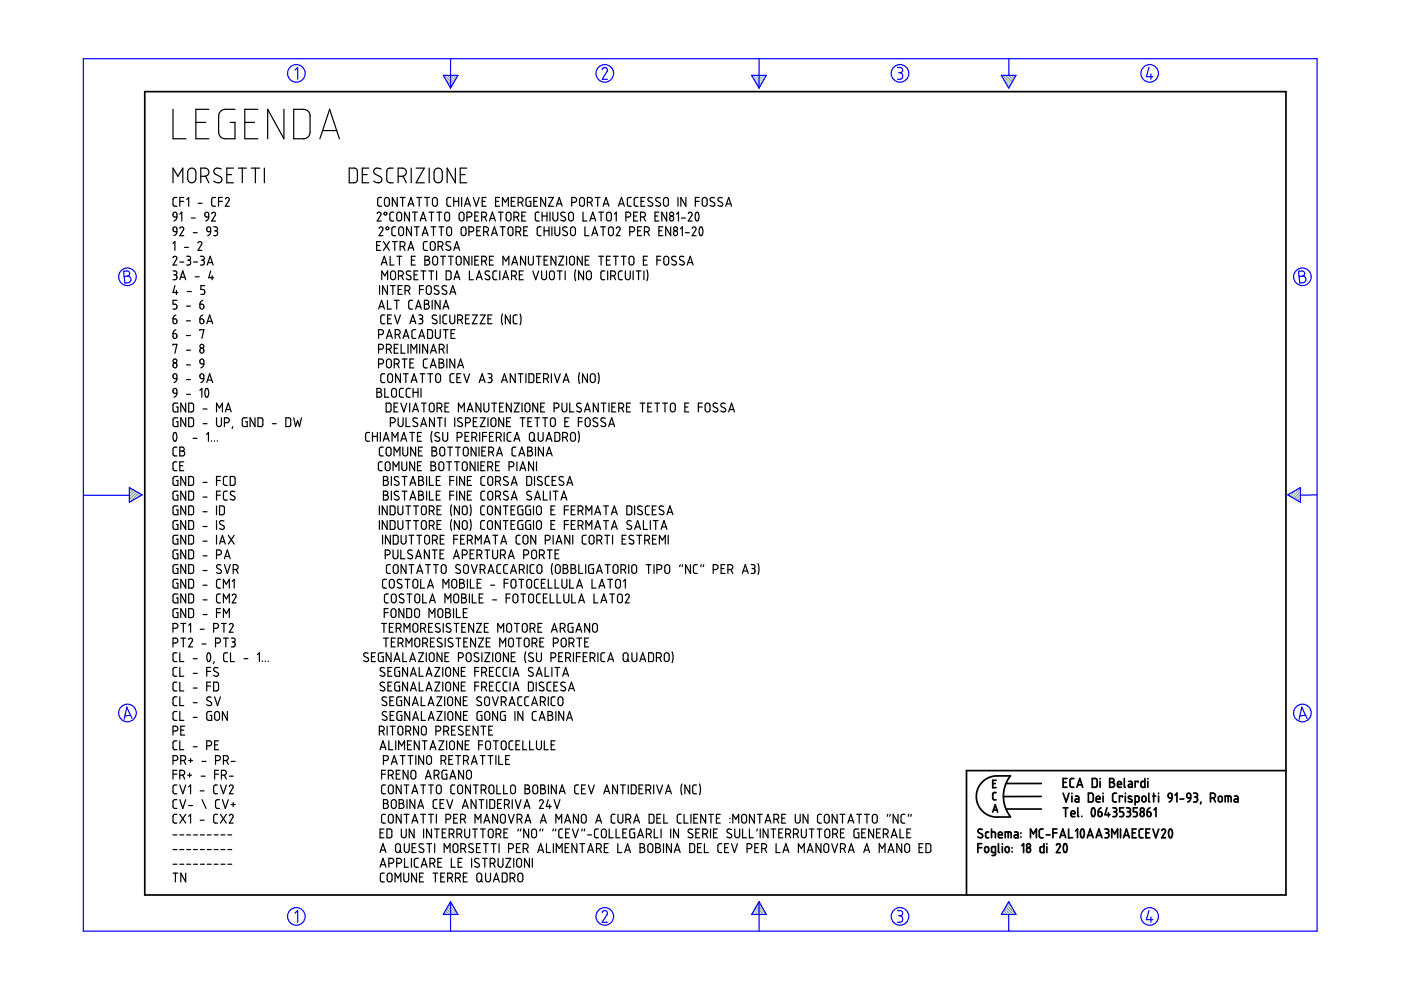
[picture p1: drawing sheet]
<svg xmlns="http://www.w3.org/2000/svg" width="297mm" height="210mm" viewBox="0 0 297 210" stroke-linecap="round" stroke-linejoin="round" font-family="sans-serif">
<g fill="none" stroke="#6c9" stroke-width=".25">
<path d="M94.2 16l1.8 1.8M94.5 16.8l1.3 1.4M94.8 16l1.5 1.4M95.3 18.3l.3 .3M95.5 16l1 1M96.1 16l.6 .6M96.7 16l.3 .2M159.6 16l1.8 1.8M159.9 16.8l1.3 1.4M160.3 16l1.4 1.4M160.7 18.3l.3 .3M160.9 16l1 1"/>
<path d="M161.5 16l.6 .6M162.1 16l.2 .2M212.6 16l1.8 1.8M212.8 16.8l1.3 1.4M213.2 16l1.4 1.4M213.7 18.3l.2 .3M213.8 16l1 1M214.4 16l.7 .6M215.1 16l.2 .2M27.5 103.4h-.1M27.9 103.6l-.5 .4M28.3 103.8l-.9 .9"/>
<path d="M28.7 104.1l-1.3 1.2M29 104.3l-1.6 1.6M29.4 104.5l-1.8 1.9M29.8 104.8l-.8 .8M273.4 104.7l-.3 .3M274.9 103.9l-1.4 1.3M275.7 103.6l-1.8 1.9M275.7 106.1l-.2 .3M275.7 105.5l-.6 .6M275.7 104.9l-1 1M275.7 104.2l-1.4 1.5M94 193.8v.1"/>
<path d="M94.2 193.5l.4 .4M94.4 193.1l.9 .8M94.7 192.7l1.2 1.2M94.9 192.3l1.6 1.6M95.1 191.9l1.9 1.9M95.4 191.5l.8 .8M159.4 193.8v.1M159.6 193.5l.4 .4M159.9 193.1l.8 .8M160.1 192.7l1.2 1.2M160.3 192.3l1.6 1.6M160.5 191.9l1.9 1.9"/>
<path d="M160.8 191.5l.8 .8M212.3 193.8v.1M212.6 193.5l.4 .4M212.8 193.1l.8 .8M213 192.7l1.2 1.2M213.2 192.3l1.6 1.6M213.5 191.9l1.8 1.9M213.7 191.5l.8 .8"/>
</g>
<g fill="none" stroke="#00f" stroke-width=".25">
<path d="M17.7 12.4h261.6v185h-261.6zM62.5 14.9l.6-.6v2.5M94 16h3.1l-1.6 2.7zM95.5 12.4v6.3M127.7 14.7l.5-.4 .5 .3v.5l-1 1.7h1.1M159.4 16h3.1l-1.6 2.7zM160.9 12.4v6.3M190.3 14.3h.7l.3 .3v.6l-.5 .2M190.5 15.4h.3M190.8 15.4l.5 .3v.7l-.3 .4h-.7M212.3 16h3.1l-1.5 2.7zM213.9 12.5v3.5"/>
<path d="M243.6 14.3l-.5 2h1.4M244 15.7v1.1M26.2 57.5l.9-.1 .3 .3 .1 .5-.5 .3 .5 .2 .3 .4-.1 .3-.3 .5-.9 .1zM27 58.5l-.7 .1M275.3 57.5l.9-.1 .3 .3 .1 .5-.5 .3 .5 .2 .3 .4-.1 .4-.2 .3-1 .2zM276.1 58.5l-.7 .1M17.8 105h9.6M27.4 103.4l2.7 1.5-2.7 1.6zM273 104.9l2.7-1.5v3.1zM279.3 104.9l-3.6 .1M27.7 151.7l-1.2 .1M28 152.3l-1.1-2.4-.6 2.6"/>
<path d="M276.8 151.7l-1.2 .1M277.1 152.3l-1.1-2.4-.6 2.6M62.5 193.6l.6-.5v2.4M95.5 191.2v6.2M95.5 191.2l1.6 2.7h-3.1zM127.7 193.5l.1-.3 .5-.1 .5 .4-.1 .4-1 1.6h1.1M160.9 191.2v6.2M160.9 191.2l1.6 2.7h-3.1zM190.3 193.1h.6l.4 .2v.5l-.5 .4M190.5 194.2h.3M190.8 194.2l.5 .3v.7l-.4 .3h-.6M213.9 191.2l1.5 2.7h-3.1z"/>
<path d="M213.9 193.9v3.5M243.6 193.1l-.5 1.9h1.4M244 194.4v1.1"/>
<circle cx="62.8" cy="15.6" r="1.87"/>
<circle cx="128.2" cy="15.6" r="1.87"/>
<circle cx="190.8" cy="15.6" r="1.87"/>
<circle cx="243.8" cy="15.6" r="1.87"/>
<circle cx="27" cy="58.7" r="1.87"/>
<circle cx="276.1" cy="58.7" r="1.87"/>
<circle cx="27" cy="151.2" r="1.87"/>
<circle cx="276.1" cy="151.2" r="1.87"/>
<circle cx="62.8" cy="194.3" r="1.87"/>
<circle cx="128.2" cy="194.3" r="1.87"/>
<circle cx="190.8" cy="194.3" r="1.87"/>
<circle cx="243.8" cy="194.3" r="1.87"/>
</g>
<g fill="none" stroke="#000" stroke-width=".36">
<path d="M30.7 19.4h241.9v170.4h-241.9zM207.3 179.7h.9M208.2 178.9h-.9v1.9M208.3 175.9l-.7-.1-.3 .5 1 .7v.4l-.2 .2-.8-.2M208.9 179.6l.4-.1 .3 .3v.7l-.3 .2h-.3l-.2-.2zM209.6 176.4h-.4l-.2 .3v.8l.2 .1h.4M210.2 176.4l.8 .1 .1 1.1M210.2 175.8v1.8M210.5 166.1h.5M210.5 172.2l.5-1.6 .5 1.6M210.6 171.7h.8M211.2 168h-.4l-.3 .3v1.1l.7 .2"/>
<path d="M211.2 165.4h-.7v1.6h.7M211.7 177h.8l-.1-.5-.4-.1-.2 .2-.1 .8 .2 .2h.6M211.7 178.9v1.7l.2 .2M212.5 178.9v.1M212.5 179.5v1.3M213.1 177.6v-1.2h1.1l.2 .2v1M213.3 179.6l.4-.1 .3 .3v.7l-.3 .2h-.3l-.3-.2zM213.3 166.1h7.5M213.3 171.5h7.5M213.8 176.4v1.2M214.2 164.5h-3.5l-.9 .3-.9 .5-.7 .6-.7 .9-.4 1-.1 1.1 .1 1.1 .4 .9 .7 1 .8 .6 .8 .5 .9 .2h3.5M214.2 164.5l-1 1.7-.5 2.2 .1 1.3 .3 1.3 1.1 2.1"/>
<path d="M214.6 179.7v.1M215.1 176.4h.5l.2 .3v.9h-.5a.31 .31 0 0 1-.3-.3 .31 .31 0 0 1 .3-.3h.5M216.5 176.6v.1M216.5 177.4v.1M216.6 179.3l.4-.4v1.9M217.7 179.9l.3-.2 .4 .2 .1 .5-.1 .2-.4 .2-.3-.2zM218.5 177.6v-1.8l.6 1 .6-1v1.8M220.8 168.9h-8.1M221.2 175.8h-.6l-.3 .3 .1 1.3 .2 .2h.6M221.3 178.9v1.9l-.6-.1-.2-.2v-.8l.2-.2h.6M221.8 177h.8M222 178.9v.1"/>
<path d="M222 179.5v1.3M223.2 176.6h.9M224 179.2l.4-.3 .4 .2v.3l-.8 1.4h.8M224.1 175.8h-.9v1.8M224.7 177.6l.6-1.8 .7 1.8M224.9 177.1h.9M225.4 165.9h.6M225.4 168.2l.6 1.8 .7-1.8M225.4 171.3h1M225.6 179a.56 .56 0 0 1 .7 .7l-.1 .7a.36 .36 0 0 1-.5 .3 .36 .36 0 0 1-.2-.5l-.1-.6zM225.9 171.3v1.8M226.2 165.1h-.8v1.8h.8"/>
<path d="M226.6 175.8v1.8h.8M227.1 172.5h.8l-.1-.5-.4-.1-.3 .2v.8l.2 .2h.6M227.3 168.2v.1M227.3 168.8v1.2M227.7 165.1h-.6l-.2 .3v1.4l.3 .1h.5M228 168.8h.5l.2 .2v1h-.5a.31 .31 0 0 1-.3-.3 .31 .31 0 0 1 .3-.3h.5M228 176.2l.5-.4v1.8M228.3 166.9l.6-1.8 .7 1.8M228.5 166.4h.9M228.5 171.3v1.7l.2 .1M229.3 175.8a.63 .63 0 0 1 .6 .9l-.1 .6a.34 .34 0 0 1-.4 .3 .34 .34 0 0 1-.3-.5v-.7zM229.4 173.1h.1"/>
<path d="M230.5 177.6l.6-1.8 .7 1.8M230.7 177.1h.9M230.8 168.2h.7l.3 .3v1.2l-.3 .3h-.7zM231.6 165.1h.7l.3 .2v1.3l-.2 .3h-.8zM231.6 171.4a.53 .53 0 0 1 .5 .2 .53 .53 0 0 1 .1 .5l-.1 .7a.34 .34 0 0 1-.4 .3 .34 .34 0 0 1-.3-.4v-.6zM232.4 177.6l.6-1.8 .6 1.8M232.4 169.4h.8v-.3l-.2-.3-.5 .1-.1 .9 .2 .2h.6M232.6 177.1h.9M232.8 172.1h.6l.2 .2 .1 .5-.2 .3h-.3l-.3-.1zM233.2 165.1v.1M233.2 165.7v1.2M233.4 171.3l-.4 .3-.2 .5"/>
<path d="M233.9 168.2v.1M233.9 168.8v1.2M234.3 175.8h.4l.3 .2v.4l-.3 .2M234.5 176.6h.2M234.7 176.6l.4 .3v.5l-.3 .2h-.5M234.7 171.3l-.4 1.4h1M235 172.3v.8M235.3 165.1h.6l.3 .3-.1 .4-.3 .1 .4 .1 .1 .3-.1 .4-.3 .2h-.6zM235.3 165.9h.5M235.7 177.6v-1.8l.6 1 .7-1v1.8M235.9 171.3h.7l.1 .2 .1 .3-.4 .3M236.2 172.1h.2"/>
<path d="M236.4 172.1l.3 .2 .1 .5-.3 .3h-.6M236.7 168.2h-.5l-.3 .3v1.3l.3 .2h.5M236.9 166.3h.9l-.2-.5-.3-.1-.3 .1-.1 .9 .2 .2h.7M237.6 175.8v1.8M238 169v-.2h-.7v1.2M238.2 177.6l.6-1.8 .6 1.8M238.2 171.3h-.8v.8h.6l.2 .4-.1 .6h-.7M238.4 165.1v1.7l.2 .1M238.4 177.1h.9M238.6 168.2v.1M238.6 168.8v1.2M238.8 171.3h.5l.3 .2v.4l-.3 .2"/>
<path d="M239.1 172.1h.2M239.3 172.1l.4 .3-.1 .5-.2 .2h-.6M239.3 165.7h.5l.3 .2v1h-.6a.31 .31 0 0 1-.3-.3 .31 .31 0 0 1 .3-.3h.6M239.9 168.9l-.2-.1a.29 .29 0 0 0-.4 .1 .29 .29 0 0 0 .1 .4l.5 .2a.33 .33 0 0 1 0 .5 .33 .33 0 0 1-.5 0l-.2-.1M240.1 176.6h.6M240.7 170l.7-.1 .1-.9-.2-.2h-.6v1.9M240.9 175.8h-.8v1.8h.8M241.1 171.3h-.8v.8h.6l.2 .3-.1 .7h-.7M241.3 165.9v-.2h-.6v1.2M241.9 172.3l.2-.2 .4 .2 .1 .5-.1 .2-.4 .1-.2-.1zM242.2 169l.2-.2 .4 .1 .2 .8-.2 .2-.4 .1-.3-.2zM242.4 175.8h-.6l-.3 .3 .1 1.3 .2 .2h.6"/>
<path d="M242.7 165.1v1.8h-.6l-.2-.2 .1-.9 .2-.1h.5M243 176.6h.6M243.2 172.1l.7 .2v.7l-.4 .1-.2-.1zM243.4 165.1v.1M243.4 165.7v1.2M243.6 168.2v1.6l.2 .2M243.8 175.8h-.8v1.8h.8M243.8 171.3l-.4 .3-.2 .5M244.4 168.8h.6M244.4 175.8l.6 1.8 .7-1.8M244.6 168.2v1.8M244.7 171.7l.4-.4v1.8"/>
<path d="M245.6 168.2v.1M245.6 168.8v1.2M246.3 176.1l.4-.3 .4 .2v.4l-.8 1.2h.8M247.7 168.4l.3-.2 .4 .1 .1 .9-.7-.1zM248 175.8a.6 .6 0 0 1 .6 .8l-.1 .7a.36 .36 0 0 1-.4 .3 .36 .36 0 0 1-.3-.5v-.6zM248.5 169.2l-.2 .5-.4 .3M249.1 168.6l.4-.4v1.8M250.2 169.4h.8M251.7 168.3l.3-.1 .3 .1 .2 .9h-.6l-.2-.2zM252.5 169.2l-.2 .5-.5 .3M253.1 168.2l.7 .1 .1 .4-.4 .3M253.3 169h.2"/>
<path d="M253.5 169l.4 .2v.5l-.2 .3h-.6M254.6 170l-.1 .5M256.6 169.2l.9-.1 .2-.3-.1-.4-.4-.2h-.6v1.8M257.3 169.2l.4 .8M258.4 169l.2-.2 .4 .1 .1 .8-.1 .2-.4 .1-.3-.2zM259.8 170v-1.2l1.1 .1 .1 1.1M260.4 168.8v1.2M261.7 168.8h.6l.2 .3v.9h-.6a.31 .31 0 0 1-.3-.3 .31 .31 0 0 1 .3-.3h.6M272.6 163.4h-67.7v26.4M211.1 180.8h-.6l-.3-.2 .1-1 .8-.1-.1 1.7-.2 .2h-.5M214.6 180.6v.1"/>
<circle cx="218.1" cy="179.3" r=".42"/>
<circle cx="242.2" cy="171.7" r=".42"/>
</g>
<g fill="none" stroke="#000" stroke-width=".25">
<path d="M36.7 23.2v6.2h2.7M36.7 38.8v-3.2l1 1.8 1.1-1.8v3.2M40.1 35.9l.4-.3 .5 .1 .5 .6v1.8l-.2 .4-.4 .2h-.5l-.6-.5v-1.8zM41.5 26h2.1M42.6 37.4h1l.5-.3 .2-.8-.3-.5-.4-.2h-1v3.2M43.6 37.4l.7 1.4M44.3 23.2h-2.8v6.2h2.8M46.9 35.8l-1.1-.1-.3 .2-.2 .5 .3 .5 1.3 .7 .2 .4-.2 .5-.3 .2-.4 .1-.9-.4M48.1 37h1M49.5 35.6h-1.4v3.2h1.4M49.8 23.2h-2.4l-.5 .2-.4 .5-.1 .6v3.8l.2 .5 .5 .5 .5 .1h2.2v-3.4h-1M50.5 35.6h1.7"/>
<path d="M51.4 35.6v3.2M51.9 26h2.1M53.3 35.6h1.7M54.1 35.6v3.2M54.7 23.2h-2.8v6.2h2.8M56 35.6v3.2M60.2 23.2v6.2l-3.5-6.2v6.2M62.3 23.2l2.5 .1 .4 .2 .4 .5 .1 4.3-.3 .6-.5 .4-2.6 .1zM67.8 29.4l2.1-6.2 2.1 6.2M68.4 27.7h3M74 35.6l1.3 .1 .4 .4 .1 2.2-.5 .4-1.3 .1zM76.8 37h1.1"/>
<path d="M78.2 35.6h-1.4v3.2h1.4M80.8 35.8l-1.1-.1-.3 .2-.2 .5 .3 .5 1.3 .8 .2 .3-.1 .4-.6 .4-1.1-.4M83.4 35.6l-.9 .1-.3 .2-.2 .4 .1 2.1 .5 .4h.8M84.4 37.4h1l.6-.3 .1-.7-.2-.6-.5-.2h-1v3.2M85.4 37.4l.7 1.4M87.2 35.6v3.2M88.2 35.6h1.8l-1.8 3.2h1.8M91 35.6v3.2M92.2 36l.4-.3 .4-.1 .5 .2 .2 .4v1.9l-.5 .6h-.6l-.5-.5-.1-1.8zM96.5 35.6v3.2l-1.7-3.2v3.2M97.6 37h1M99 35.6h-1.4v3.2h1.4"/>
<path d="M36.7 54.6l.3-.3 .4 .2 .1 .4-.8 1.3h.8M36.7 57.4l.6 .1 .2 .2-.1 .4-.3 .2M36.7 51.6l.4-.4v1.9M36.8 45.1l.3-.1 .3 .1 .1 .9-.7-.1zM36.8 48.2l.3-.1 .3 .1 .1 .9-.7-.1zM36.9 58.3h.2M37.1 58.3l.3 .1 .1 .6-.2 .3h-.6M37.5 41.9h-.5l-.3 .3v1.3l.3 .2h.5M37.5 46l-.2 .5-.4 .4M37.5 49.1l-.1 .5-.5 .4M38.1 48.4l.5-.3 .4 .4-.9 1.5h.9M38.1 42.7h.9"/>
<path d="M38.1 45.4l.4-.4v1.9M38.1 55.6h.9M38.1 59.3l.7-1.9 .6 1.9M38.3 58.8h.9M39 41.9h-.9v1.8M39.1 52.5h.8M39.6 54.3h.5l.3 .2-.1 .5-.3 .2M39.6 42.3l.4-.4v1.8M39.8 55.2h.2M40 55.2l.3 .1 .1 .6-.3 .3h-.5M40.6 46.2h.8M41 49.3h.8"/>
<path d="M41 55.6h.9M41.4 58.7h.8M42 51.5l.3-.3 .4 .2 .1 .3-.8 1.4h.8M42 43.1h.8M42.5 54.3h.5l.3 .2v.5l-.4 .2M42.7 55.2h.2M42.9 55.2l.4 .3v.5l-.3 .2h-.5M43.5 45.1l.3-.1 .4 .1 .1 .9-.8-.1zM43.9 48.3l.3-.2 .4 .1 .1 .9-.8-.1zM43.9 56.2l.7-1.9 .6 1.9M44.1 55.7h.9M44.3 46l-.2 .5-.5 .4"/>
<path d="M44.7 49.1l-.2 .6-.5 .3M44.7 57.4l-.4 1.5h1M44.9 45.3l.3-.3 .5 .2v.4l-.8 1.3h.8M45 58.5v.8M45.3 48.1h.5l.3 .3-.1 .4-.3 .1M45.5 48.9h.2M45.7 41.9h-.5l-.3 .3v1.3l.3 .2h.5M45.7 48.9l.4 .3v.5l-.3 .3h-.5M46.3 42.7h.9M47.2 41.9h-.9v1.8M47.8 42.2l.5-.3 .3 .3-.8 1.5h.8M79.9 52h.6"/>
<path d="M80 45.3a.4 .4 0 0 1 .3-.3 .4 .4 0 0 1 .4 .2l.1 .3-.8 1.4h.8M80.4 48.4l.4-.3 .4 .2v.4l-.8 1.3h.8M80.7 51.2h-.8v1.9h.8M80.8 56.2l.7-1.9 .6 1.9M80.9 41.9h-.6l-.2 .3v1.3l.3 .2h.5M80.9 59.3v-1.9l.7 1.1 .6-1.1v1.9M81 55.7h.9M81.3 51.2l1.2 1.9M81.7 42l.4-.1 .4 .3v1.1l-.3 .4h-.3l-.4-.3v-1.1zM82.5 51.2l-1.2 1.9M82.7 54.3v1.9h.8M82.9 57.7l.5-.3 .4 .4v1.1l-.3 .4h-.3l-.4-.3z"/>
<path d="M83.2 51.2h1M83.5 45h-.5l-.3 .3v1.3l.2 .2 .6 .1M83.7 51.2v1.9M83.9 48.1h-.5l-.3 .3v1.4l.2 .1 .6 .1M84.2 54.3h1M84.2 45.2l.5-.2 .4 .3 .1 1.1-.4 .4h-.3l-.4-.3zM84.2 41.9v1.8l-1-1.8v1.8M84.5 58.5h.5l.4-.2 .1-.4-.2-.4-.8-.1v1.9M84.6 48.3l.6-.2 .4 .4v1.1l-.4 .4-.4-.1-.2-.2-.1-1.1zM84.7 54.3v1.9M84.8 52.3l.9-.1 .2-.4-.1-.3-.3-.3h-.7v1.9M84.8 41.9h1.1"/>
<path d="M85.1 58.5l.4 .8M85.4 41.9v1.8M85.4 52.2l.5 .9M86.5 43.7l.6-1.8 .6 1.8M86.5 53.1l.6-1.9 .6 1.9M86.7 43.2h.9M86.7 52.6h.9M86.8 45v1.9l-1-1.9v1.9M87.1 57.6l-.7-.1-.3 .4 .2 .3 .8 .4v.5l-.5 .2-.5-.2M87.2 48.1v1.9l-1-1.9v1.9M87.2 55.2h.6M87.4 45h1.1"/>
<path d="M87.8 58.3h.6M87.8 48.1h1.1M87.9 45v1.9M88.1 54.3h-.9v1.9h.9M88.4 41.9h1M88.4 48.1v1.9M88.6 57.4h-.8v1.9h.8M88.9 41.9v1.8M89.1 46.9l.6-1.9 .6 1.9M89.3 46.3h.9M89.3 57.4h1M89.5 50l.6-1.9 .7 1.9"/>
<path d="M89.7 49.4h.9M89.8 57.4v1.9M90 41.9h1.1M90.1 54.3h.6l.3 .3-.1 .4-.3 .2 .4 .1 .1 .3v.3l-.3 .3h-.7zM90.1 55.2h.5M90.6 41.9v1.8M90.6 51.2h-.5l-.3 .4v1.3l.2 .2h.6M90.9 57.4h1M91 45h1M91.3 51.4l.6-.2 .3 .3 .1 1.1-.4 .5-.4-.1-.3-.3zM91.4 48.1h1M91.4 57.4v1.9"/>
<path d="M91.5 45v1.9M91.8 42.1l.5-.2 .4 .3v1.1l-.3 .4h-.3l-.4-.4zM91.9 54.5l.5-.2 .4 .4v1.1l-.4 .4h-.3l-.3-.3-.1-1.1zM91.9 48.1v1.9M92.6 57.4v1.9M92.6 45h1.1M92.9 52.3l.8-.1 .2-.4v-.3l-.4-.3h-.6v1.9M93 48.1h1.1M93.1 45v1.9M93.4 54.3h1M93.5 52.2l.4 .9M93.6 48.1v1.9"/>
<path d="M93.9 54.3v1.9M94.4 45.2l.4-.2 .5 .3v1.1l-.3 .4h-.3l-.4-.3v-1zM94.6 57.4h.7l.3 .3v1.3l-.2 .3h-.8zM94.9 48.2l.5-.1 .3 .4v1.1l-.3 .4-.4-.1-.3-.3v-1.1zM95.1 54.3h1M95.5 51.3l-.7-.1-.2 .5 .9 .7v.5l-.3 .2-.6-.2M95.6 41.9h-.6l-.3 .4 .1 1.2 .3 .2h.5M95.6 54.3v1.9M96.2 42.7h1M96.2 41.9v1.8M96.2 53.1l.6-1.9 .7 1.9M96.3 59.3l.6-1.9 .6 1.9"/>
<path d="M96.4 52.6h.9M96.4 58.8h.9M96.8 54.5l.6-.2 .3 .3v1.2l-.4 .4-.4-.1-.2-.3zM97.2 41.9v1.8M97.4 45.2l.5-.2 .5 .3v1.1l-.3 .4h-.4l-.3-.3zM97.9 48.3l.4-.2 .5 .3v1.2l-.4 .4-.4-.1-.2-.3zM97.9 41.9v1.8M98.5 43.7l.6-1.8 .6 1.8M98.7 43.2h.9M99 46l.9-.1 .2-.4-.2-.3-.3-.2h-.6v1.9M99.4 49.1h.7l.3-.2 .1-.4-.2-.3-.9-.1v1.9M99.4 54.3v1.9l-1-1.9v1.9"/>
<path d="M99.5 57.4v1.9h.9M100.1 54.3v1.9M100.4 41.9l.6 1.8 .6-1.8M100.7 45.8h.6M100.7 55.2h.6M101 59.3l.6-1.9 .6 1.9M101.1 48.9h.6M101.2 58.8h.8M101.5 45h-.8v1.9h.8M101.5 54.3h-.8v1.9h.8M101.9 48.1h-.8v1.9h.8M102.1 46l.9-.1 .2-.3-.1-.4-.4-.2h-.6v1.9"/>
<path d="M102.1 55.4l.9-.2 .2-.4-.2-.4-.9-.1v1.9M102.2 42.7h.6M102.5 49.1l.9-.1 .2-.3-.1-.4-.3-.2h-.7v1.9M102.7 46l.5 .9M102.7 55.4l.5 .8M103.1 41.9h-.9v1.8h.9M103.1 49.1l.5 .9M103.8 57.6l-.7-.1-.3 .4 .3 .3 .7 .4v.5l-.4 .2-.6-.2M103.8 46.9l.6-1.9 .6 1.9M103.8 55.2h.6M103.9 46.3h1M104.2 50l.6-1.9 .7 1.9"/>
<path d="M104.4 49.4h.9M104.6 54.3h-.8v1.9h.8M105.1 42.7h.6M105.3 57.4l-.5 .1-.3 .3 .1 1.3 .7 .2M105.6 45h1.1M105.9 41.9h-.8v1.8h.8M106 57.4v1.9M106.1 48.1h1M106.2 45v1.9M106.5 43.7v-1.8l.6 1 .7-1v1.8M106.6 48.1v1.9M106.6 59.3l.6-1.9 .6 1.9"/>
<path d="M106.6 56.2v-1.9l.7 1.1 .6-1.1v1.9M106.8 58.8h.9M107.4 45.2l.5-.2 .4 .3 .1 1.1-.4 .4h-.3l-.4-.3zM107.8 48.3l.6-.2 .4 .4v1.1l-.4 .4-.4-.1-.2-.2-.1-1.1zM108.4 42.7h.6M108.5 58.5h.5l.4-.2 .1-.4-.2-.3-.8-.2v1.9M108.5 56.2l.6-1.9 .6 1.9M108.7 55.7h.9M109 46l.9-.1 .1-.3-.1-.4-.3-.2h-.6v1.9M109.1 58.5l.4 .8M109.2 41.9h-.8v1.8h.8M109.4 49.1h.6l.3-.2 .1-.4-.1-.3-.9-.1v1.9"/>
<path d="M109.6 46l.4 .9M109.9 42.9l.8-.1 .2-.3-.2-.5-.8-.1v1.8M110 49.1l.4 .9M110.1 58.3h.6M110.5 42.9l.4 .8M110.6 45.8h.7M110.9 57.4h-.8v1.9h.8M111 48.9h.7M111.4 54.3v1.9l-1-1.9v1.9M111.5 45h-.9v1.9h.9M111.9 48.1h-.9v1.9h.9M112 54.3l.1 1.5 .4 .4 .5-.3 .1-1.6"/>
<path d="M112.5 41.9h-.6l-.4 .2v1.2l.2 .4h.8v-1h-.3M113 57.4l.6 1.9 .6-1.9M113.2 42.7h.6M113.7 54.3h1M114 41.9h-.8v1.8h.8M114.2 54.3v1.9M114.3 45h-.5l-.3 .3v1.3l.3 .2 .5 .1M114.7 48.1h-.5l-.3 .4 .1 1.3 .1 .1 .6 .1M114.8 57.4v1.4l.5 .5 .3-.1 .2-.2 .1-1.6M114.9 45.8h1.1M114.9 45v1.9M115.4 48.9h1"/>
<path d="M115.4 48.1v1.9M115.4 55.2h.6M115.7 41.9v1.8l-1.1-1.8v1.8M116 45v1.9M116.2 54.3h-.8v1.9h.8M116.3 41.9h1l-1 1.8h1M116.4 48.1v1.9M116.6 57.7l.5-.3 .4 .4v1.1l-.3 .4-.4-.1-.3-.3zM116.6 45v1.9M117 48.1v1.9M117.2 45v1.5l.5 .4 .5-.4 .1-1.5M117.6 48.1v1.5l.5 .4 .4-.1 .2-.3v-1.5"/>
<path d="M117.9 54.3v1.9l-1.1-1.9v1.9M117.9 43.7l.7-1.8 .6 1.8M118.1 43.2h.9M118.2 57.4h1M118.5 54.3h1l-1 1.9h1M118.7 57.4v1.9M119.8 45.1l-.6-.1-.3 .2v.3l1 .7-.1 .5-.3 .2-.6-.2M119.8 57.4v1.9M120.1 54.3v1.9M120.2 48.2l-.6-.1-.3 .5 .1 .2 .8 .5 .1 .4-.3 .3-.7-.2M120.6 45.2l.5-.2 .5 .3v1.1l-.3 .4h-.4l-.3-.3zM120.8 54.5l.6-.2 .4 .4v1l-.4 .5-.4-.1-.2-.3z"/>
<path d="M121.1 48.3l.4-.2 .5 .3v1.1l-.4 .5-.4-.1-.2-.3zM121.2 42.9h.6l.4-.2 .1-.4-.2-.3-.9-.1v1.8M122 57.2l-.2 1.1 .2 1.2M123 42l.4-.1 .5 .2v1.2l-.3 .4h-.3l-.4-.3v-1zM123.4 54.3v1.9l-1-1.9v1.9M123.6 45v1.9h.8M123.7 57.4v1.9l-1-1.9v1.9M124 48.1v1.9h.9M124.1 55.2h.6M124.5 57.6l.4-.2 .4 .4 .1 1.1-.4 .4h-.4l-.2-.4-.1-1zM124.5 42.9l.9-.1 .2-.4-.2-.4-.9-.1v1.8M124.9 54.3h-.8v1.9h.8"/>
<path d="M125.1 46.9l.6-1.9 .6 1.9M125.2 42.9l.4 .8M125.2 46.3h.9M125.5 50l.6-1.9 .6 1.9M125.6 49.4h1M126.2 41.9h1M126.7 41.9v1.8M126.9 45h1.1M126.9 54.3h1.1M127.3 48.1h1.1M127.4 45v1.9M127.4 54.3v1.9"/>
<path d="M127.9 43.7l.6-1.8 .6 1.8M127.9 48.1v1.9M128 43.2h.9M128.2 57.4l-.5 .1-.3 .3 .1 1.3 .7 .2M128.6 55.2h.6M128.7 45.2l.5-.2 .4 .3v1.1l-.3 .4h-.3l-.4-.3zM128.8 57.4v1.9M129.1 48.3l.4-.2 .5 .3v1.1l-.3 .5-.4-.1-.3-.3zM129.4 54.3h-.8v1.9h.8M129.5 58.5h.5l.4-.2 .1-.4-.2-.3-.8-.2v1.9M130 54.3h1.1M130.1 58.5l.4 .8"/>
<path d="M130.3 45.4l.4-.4v1.9M130.6 54.3v1.9M130.7 48.4l.4-.3 .4 .2v.4l-.8 1.3h.8M131.1 43.7l.7-1.8 .6 1.8M131.3 43.2h.9M131.7 54.3h1M132 57.4l-.6 .1-.3 .3 .1 1.3 .8 .2M132.2 54.3v1.9M132.6 57.4v1.5l.4 .4 .6-.3v-1.6M132.7 46l.9-.1 .1-.3-.1-.5-.9-.1v1.9M133.5 54.5l.5-.2 .4 .3v1.1l-.4 .5-.4-.1-.2-.3zM133.5 49.1h.7l.3-.2 .1-.4-.2-.3-.9-.1v1.9"/>
<path d="M133.8 41.9h-.5l-.3 .3v1.3l.3 .2h.5M134.2 57.4v1.9M134.3 45.8h.7M134.9 57.4h1M135.2 45h-.9v1.9h.9M135.2 48.9h.6M135.3 41.9h-.6l-.2 .3v1.3l.3 .2h.5M135.4 57.4v1.9M135.8 46l.9-.1 .1-.3-.1-.5-.9-.1v1.9M135.9 42.7h.6M136 48.1h-.8v1.9h.8M136.4 46l.4 .9"/>
<path d="M136.4 55.2h.7M136.5 57.4v1.9M136.6 49.1l.9-.1 .2-.5-.2-.3-.9-.1v1.9M136.7 41.9h-.8v1.8h.8M137.2 57.2l.2 .8-.2 1.5M137.2 49.1l.5 .9M137.3 54.3h-.9v1.9h.9M138.3 42l-.7-.1-.2 .2v.3l.9 .6v.5l-.2 .2-.7-.2M138.9 45.8h.6M139.3 55.2h.8M139.7 45h-.8v1.9h.8M139.7 48.9h.6"/>
<path d="M140 42l-.7-.1-.3 .5 .2 .2 .8 .5v.5l-.5 .1-.5-.2M140.1 54.3h-.8v1.9M140.5 48.1h-.8v1.9h.8M140.8 42l.4-.1 .5 .2v1.2l-.3 .4h-.3l-.4-.3v-1zM140.8 54.5l.6-.2 .4 .4v1l-.4 .5-.4-.1-.2-.3zM141.4 45v1.9l-1.1-1.9v1.9M142.1 46l.2-.2 .4 .2 .1 .5-.1 .3-.3 .1-.3-.2zM142.2 48.1v1.9l-1.1-1.9v1.9M142.9 49.1l.2-.2 .5 .2v.7l-.4 .2-.3-.2zM143.3 54.4h-.7l-.2 .4 .2 .3 .7 .4 .1 .5-.5 .2-.5-.2M143.4 45.4l.4-.4v1.9M143.7 41.9v1.8"/>
<path d="M144.3 48.5l.4-.4v1.9M144.5 46.2h.8M145 54.4h-.7l-.2 .4 .1 .3 .8 .4v.5l-.4 .2-.5-.2M145.3 49.3h.8M145.4 41.9v1.8l-1-1.8v1.8M145.7 56.2l.6-1.9 .7 1.9M145.9 55.7h.9M145.9 45.3l.4-.3 .4 .2v.4l-.8 1.3h.8M146.7 48.4l.5-.3 .3 .1 .1 .3-.9 1.5h.9M147.4 42.7h.9M147.6 45a.61 .61 0 0 1 .6 .8l-.1 .7a.37 .37 0 0 1-.4 .3 .37 .37 0 0 1-.3-.5v-.6zM148.3 41.9h-.9v1.8"/>
<path d="M148.4 48.2a.53 .53 0 0 1 .6 .2 .53 .53 0 0 1 0 .5l-.1 .7a.37 .37 0 0 1-.4 .3 .37 .37 0 0 1-.2-.5l-.1-.5zM149 42.1l.5-.2 .4 .3v1.1l-.3 .4h-.3l-.4-.3zM151.5 42l-.7-.1-.3 .4 .2 .3 .8 .4v.6l-.5 .1-.5-.2M153.1 42l-.6-.1-.3 .5 1 .7v.5l-.5 .1-.5-.2M153.9 43.7l.6-1.8 .6 1.8M154 43.2h.9M36.7 67.6l.7 .2 .1 .5-.1 .3h-.4l-.2-.1zM36.7 70.7l.7 .2 .1 .5-.1 .3-.4 .1-.2-.2zM36.7 73.2v-.2h.8l-.4 1.9M36.7 77.1l.3-.1 .4 .1 .1 .6-.2 .2h-.5zM36.8 79.4l.4-.2 .2 .2 .1 .9-.7-.2-.1-.5zM37.1 60.6l-.4 1.4h1"/>
<path d="M37.3 66.8l-.4 .3-.2 .5M37.3 69.9l-.4 .3-.2 .5M37.4 61.6v.8M37.5 63.7h-.8v.8h.5l.3 .3-.2 .7h-.6M39.5 64.9h.9M39.5 68h.9M39.5 71.1h.9M39.5 74.3h.9M39.5 77.4h.9M39.7 61.8h.9M42.4 64.5l.7 .1 .1 .6-.1 .2-.4 .1-.2-.1zM42.4 67.6l.7 .2 .1 .5-.1 .2-.4 .1-.2-.1z"/>
<path d="M42.4 70.1v-.2h.8l-.4 1.9M42.5 76.3l.3-.2 .3 .2 .1 .9-.7-.2zM42.5 74l.4-.1 .2 .1 .1 .5-.1 .3-.3 .1-.3-.2-.1-.5zM42.5 79.4l.4-.2 .2 .2 .1 .9-.7-.2-.1-.5zM43 63.7l-.4 .2-.2 .6M43 66.8l-.4 .3-.2 .5M43.2 77.2l-.1 .4-.5 .4M43.4 60.6h-.8v.8h.6l.2 .3-.2 .7h-.6M43.8 68.6l.6-1.8 .7 1.8M44 68.1h.9M80.3 70.9l.9-.1 .1-.3-.1-.4-.3-.2h-.6v1.9M80.3 74l.9-.1 .1-.2-.1-.5-.3-.2h-.6v1.9"/>
<path d="M80.3 77.2l.9-.2 .1-.2-.1-.5-.3-.2h-.6v1.9M80.3 65.5l.6-1.8 .6 1.8M80.5 65h.8M80.5 60.6v1.8M81.6 66.8h-.5l-.4 .4 .1 1.2 .2 .2h.6M81.6 79.2h-.6l-.3 .4 .1 1.3 .2 .2h.6M81.9 74l.9-.1 .2-.3-.1-.4-.3-.2h-.7v1.9M81.9 71.8l.6-1.9 .7 1.9M82 76.3l.6-.2 .4 .4v1l-.4 .5-.4-.1-.2-.3zM82.1 71.2h.9M82.1 60.6v1.8l-1-1.8v1.8M82.1 63.7v1.8h.9"/>
<path d="M82.2 67.6h.6M82.3 79.4l.5-.2 .4 .4v1.1l-.3 .4h-.4l-.3-.3zM82.5 74l.5 .9M82.8 60.6h1M83 66.8h-.8v1.8h.8M83.3 60.6v1.8M83.6 77.2l.9-.2 .1-.3-.1-.4-.2-.2h-.7v1.9M83.6 63.7h1M83.6 73.9h.6M83.7 66.8l.6 1.8 .6-1.8M83.8 70.9h.7l.2-.1 .1-.3-.1-.5-.9-.1v1.9M84.1 63.7v1.8"/>
<path d="M84.2 77.2l.4 .8M84.4 61.4h.6M84.4 70.9l.4 .9M84.4 73h-.8v1.9h.8M84.9 79.2v1.9l-1-1.9v1.9M85 73v1.9h.9M85.3 60.6h-.9v1.8h.9M85.3 76.1h1M85.5 71.8l.6-1.9 .6 1.9M85.5 79.2h1.1M85.6 71.2h.9M85.8 76.1v1.9"/>
<path d="M85.9 61.6h.6l.3-.2 .1-.4-.2-.4h-.8v1.8M86 79.2v1.9M86.5 61.6l.4 .8M86.5 73v1.9M86.9 68.6l.6-1.8 .7 1.8M86.9 77h.6M87.1 68.1h.9M87.1 74.9v-1.9l.6 1 .7-1v1.9M87.5 63.7h-.6l-.2 .3v1.4l.3 .1h.5M87.7 76.1h-.8v1.9h.8M88.1 65.5l.6-1.8 .6 1.8M88.2 69.9h-.6l-.3 .3 .1 1.3 .2 .2 .6 .1"/>
<path d="M88.3 65h.9M88.8 66.8h.5l.3 .2-.1 .5-.3 .1M88.8 71.8l.6-1.9 .6 1.9M88.9 61.4h.9M89 71.2h.9M89 67.6h.2M89 73v1.9M89 79.2h1.1M89.2 67.6l.4 .2v.6l-.2 .2h-.6M89.6 79.2v1.9M89.8 60.6h-.9v1.8M90 63.7h.7l.2 .2-.1 .4-.3 .2 .4 .1 .1 .5-.4 .4h-.6z"/>
<path d="M90 64.5h.5M90.5 60.7l.6-.1 .3 .3v1.2l-.4 .3-.4-.1-.2-.3v-1zM90.6 76.1h-.5l-.3 .4v1.3l.2 .2h.6M90.7 69.9h.7l.3 .3v1.2l-.3 .4h-.7zM90.7 73v1.9l-1.1-1.9v1.9M90.7 79.2h1M91.2 79.2v1.9M91.2 78l.6-1.9 .7 1.9M91.3 74.9l.6-1.9 .6 1.9M91.4 77.5h.9M91.4 74.4h1M91.6 63.7v1.8"/>
<path d="M92.3 69.9v1.5l.4 .4 .3-.1 .3-.3v-1.5M92.5 79.4l.5-.2 .4 .3v1.2l-.4 .4-.4-.1-.2-.3zM92.6 66.9l-.6-.1-.4 .4 .2 .3 .8 .4v.6l-.5 .1-.5-.1M93 60.7l-.7-.1-.2 .4 .1 .3 .8 .4v.5l-.5 .2-.4-.2M93.1 76.1h.6l.3 .3-.1 .4-.3 .2h.3l.2 .4v.3l-.3 .3h-.7zM93.1 77h.5M93.1 74l.9-.1 .2-.2-.1-.5-.3-.2h-.7v1.9M93.3 63.7v1.8l-1-1.8v1.8M93.3 66.8v1.8M93.8 74l.4 .9M93.9 65.5l.7-1.8 .6 1.8M94 69.9h1"/>
<path d="M94.1 65h.9M94.5 69.9v1.9M94.7 60.7l-.7-.1-.3 .4 .2 .3 .8 .4v.5l-.5 .2-.5-.2M94.7 66.8h-.4l-.4 .3 .1 1.3 .2 .2h.5M94.7 76.1v1.9M94.8 73v1.9M95.4 66.8v1.4l.4 .4h.4l.2-.3v-1.5M95.4 62.4l.6-1.8 .6 1.8M95.5 61.9h1M95.6 70.7h.7M96.3 79.2h-.6l-.3 .4 .1 1.3 .2 .2h.6M96.4 76.1v1.9l-1-1.9v1.9"/>
<path d="M96.5 69.9h-.9v1.9h.9M97 67.8l.9-.1 .2-.3-.1-.4-.4-.2h-.6v1.8M97 78l.7-1.9 .6 1.9M97.2 77.5h.9M97.7 67.8l.4 .8M97.7 79.2h-.8v1.9h.8M98.3 79.2l.7 1.9 .6-1.9M98.7 67.6h.6M99.5 66.8h-.8v1.8h.8M100.1 66.8h1.1l-1.1 1.8h1.1M101.8 66.8h1l-1 1.8h1M103.5 79.2h.5l.2 .3 .1 .3-.4 .3"/>
<path d="M103.5 67.6h.6M104.3 66.8h-.8v1.8h.8M106.5 66.6l-.2 .9 .2 1.4M108.2 66.8v1.8l-1.1-1.8v1.8M109.2 79.2v1.9l-1-1.9v1.9M109.6 66.8h-.4l-.4 .3 .1 1.4 .2 .1h.5M109.9 79.2h1M110.3 66.6l.2 .8-.2 1.5M110.4 79.2v1.9M111.5 79.2v1.9M112.1 79.2h.8l.3 .3v1.3l-.3 .3h-.8zM114.6 79.2h-.8v1.9h.8"/>
<path d="M116.9 79.2v1.9M117.5 79.2l.7 1.9 .6-1.9M122.9 79l-.2 .9 .2 1.4M124.5 79.2v1.9l-1-1.9v1.9M125.3 79.4l.5-.2 .4 .4v1.1l-.4 .4h-.3l-.3-.3v-1.1zM126.8 79l.2 1.1-.2 1.2M36.7 82.5l.3-.1 .4 .1 .1 .9-.7-.2zM36.9 91.8a.55 .55 0 0 1 .6 .7l-.1 .8a.35 .35 0 0 1-.5 .2 .35 .35 0 0 1-.2-.5v-.6zM37.5 80.3l-.1 .5-.5 .3M37.5 83.4l-.1 .5-.5 .3M37.5 94.8h-.5l-.3 .3v1.3l.3 .3h.5M37.5 97.9h-.5l-.3 .3v1.3l.2 .3h.6"/>
<path d="M37.7 85.5h-.7l-.2 .1-.1 1.4 .1 .2 .9 .1v-1h-.3M37.7 88.6h-.7l-.3 .3v1.2l.3 .3h.7v-1h-.3M38.1 94.8h.7l.3 .3-.1 .3-.3 .2 .4 .2 .1 .5-.4 .4h-.7zM38.1 95.6h.6M38.1 98.7h.7M39 97.9h-.9v1.9h.9M39.4 85.5v1.8l-1.1-1.8v1.8M39.4 88.6v1.8l-1.1-1.8v1.8M39.5 80.5h.9M39.5 83.6h.9M40 85.5h.7l.3 .2v1.2l-.2 .4h-.8zM40 88.6h.7l.3 .3v1.1l-.2 .4h-.8z"/>
<path d="M40.9 92.9h.9M42.4 82.8l.4-.4v1.8M43.1 86.7h.8M43.1 89.8h.8M43.2 80.3l-.1 .4-.5 .4M43.6 82.5a.48 .48 0 0 1 .6 .1 .48 .48 0 0 1 0 .5l-.1 .9a.35 .35 0 0 1-.5 .2 .35 .35 0 0 1-.1-.5l-.1-.7zM43.8 92.1l.4-.4v1.9M43.8 81.1l.6-1.9 .7 1.9M44 80.6h.9M44.8 93.5v.1M45.4 93.5v.1M45.9 88.6v1.4l.4 .4h.4l.2-.4v-1.4"/>
<path d="M45.9 87.3v-1.8l.6 1 .7-1v1.8M46.1 93.5v.1M47.6 89.6l.9-.1 .1-.3-.1-.4-.3-.2h-.6v1.8M47.8 87.3l.6-1.8 .6 1.8M48 86.8h.9M49.3 90.4l-.1 .5M52.4 88.6h-.7l-.3 .3v1.2l.3 .3h.7v-1h-.3M54.1 88.6v1.8l-1.1-1.8v1.8M54.7 88.6h.7l.3 .3v1.1l-.2 .4h-.8zM57.7 89.8h.9M60.6 88.6h.7l.3 .2v1.3l-.2 .3h-.8zM62.3 88.6l.4 1.8 .4-1.2 .4 1.2 .4-1.8"/>
<path d="M78.4 91.7h-.5l-.4 .4 .1 1.3 .8 .2M79 91.7v1.9M79 92.5h1M79.9 82.4h.6l.3 .3-.1 .4-.3 .1 .3 .1 .2 .3v.3l-.3 .3h-.7zM79.9 83.2h.5M80 91.7v1.9M80.6 91.7v1.9M81 97.9h-.5l-.3 .3v1.3l.3 .3h.5M81.3 94.8h-.6l-.3 .3 .1 1.3 .3 .3h.5M81.3 93.6l.6-1.9 .6 1.9M81.4 93h.9M81.6 82.4v1.8h.8"/>
<path d="M81.8 98.1l.5-.2 .4 .3v1.2l-.3 .4h-.3l-.4-.3zM81.9 85.5h.7l.3 .2v1.3l-.2 .3h-.8zM82 95l.4-.2 .5 .3v1.2l-.3 .3-.3 .1-.4-.3v-1.1zM82.8 89.6h.6l.3-.2 .1-.4-.2-.3-.8-.1v1.8M83.1 93.6v-1.9l.7 1 .6-1v1.9M83.1 82.5l.5-.1 .5 .3v1.1l-.4 .4h-.4l-.2-.3-.1-1.1zM83.3 99.8v-1.9l.6 1.1 .7-1.1v1.9M83.5 86.3h.7M83.5 96.7v-1.9l.7 1 .6-1v1.9M84.4 85.5h-.9v1.8h.9M84.4 88.6v1.5l.5 .3h.3l.2-.3 .1-1.5M85 85.5l.6 1.8 .6-1.8"/>
<path d="M85 93.6l.6-1.9 .6 1.9M85.2 93h.9M85.2 97.9v1.6l.5 .3 .5-.3v-1.6M85.4 94.8v1.4l.4 .5 .3-.1 .3-.2v-1.6M85.5 82.4h-.6l-.2 .3 .1 1.4 .7 .1M86.1 88.6v1.8h.8M86.9 85.5v1.8M86.9 91.7h1M87 82.4h-.6l-.3 .3 .1 1.4 .8 .1M87.2 81.1l.6-1.9 .6 1.9M87.4 80.6h.8M87.4 91.7v1.9"/>
<path d="M87.5 87.3l.6-1.8 .6 1.8M87.6 83.2h1M87.6 82.4v1.8M87.7 86.8h.9M87.9 97.9v1.9l-1-1.9v1.9M88.1 94.8v1.9l-1-1.9v1.9M88.5 88.7l-.7-.1-.3 .5 .9 .6 .1 .6-.5 .1-.5-.2M88.5 92.5h.7M88.5 98.7h.7M88.6 82.4v1.8M88.7 95.6h.6M89.2 90.4l.6-1.8 .6 1.8"/>
<path d="M89.3 82.4v1.8M89.3 85.5h1.1M89.3 91.7h-.8v1.9h.8M89.3 97.9h-.8v1.9h.8M89.4 89.9h.9M89.6 94.8h-.9v1.9h.9M89.9 85.5v1.8M91.1 85.7l.5-.2 .4 .3 .1 1.1-.4 .4h-.4l-.3-.3zM91.4 97.9h.6l.3 .3-.1 .4-.3 .1 .3 .1 .2 .4-.1 .4-.2 .2h-.7zM91.4 98.7h.5M91.6 91.5l-.2 .9 .2 1.4M91.6 94.8h.6l.3 .3-.1 .4-.3 .1 .4 .2 .1 .3-.2 .5-.8 .1z"/>
<path d="M91.6 95.6h.5M92.1 88.6v1.8l-1-1.8v1.8M92.7 86.5h.6l.3-.2 .1-.4-.2-.3-.8-.1v1.8M92.7 88.6h1.1M93.1 91.8l-.6-.1-.3 .4 .2 .3 .8 .5v.5l-.5 .2-.5-.3M93.2 98.1l.4-.2 .4 .3 .1 1.2-.4 .4h-.3l-.3-.3zM93.2 88.6v1.8M93.3 86.5l.4 .8M93.4 95l.6-.2 .3 .4v1.1l-.3 .3-.4 .1-.3-.3-.1-1.1zM93.9 91.7v1.5l.4 .4 .4-.1 .2-.3v-1.5M94.3 86.3h.7M94.4 88.6v1.8"/>
<path d="M94.7 97.9h1M94.9 94.8h1M95.2 85.5h-.9v1.8h.9M95.2 97.9v1.9M95.4 94.8v1.9M96.4 97.9h1M96.4 88.6v1.8M96.6 94.8h1M96.9 97.9v1.9M96.9 80.1h.6M96.9 92.7l.9-.1 .2-.2-.1-.5-.4-.2h-.6v1.9M97.1 94.8v1.9"/>
<path d="M97.2 87.3v-1.8l.6 1 .6-1v1.8M98 88.7l-.8-.1-.2 .4 .2 .3 .8 .5v.5l-.5 .1-.5-.2M98.2 98h.6l.2 .3 .1 1-.4 .5h-.3l-.4-.4v-1.1zM98.3 95l.5-.2 .4 .3 .1 1.1-.4 .4h-.4l-.3-.3zM98.6 92.5h.6M98.7 89.6l.9-.1 .1-.3-.1-.4-.3-.2h-.6v1.8M99.1 87.3l.6-1.8 .6 1.8M99.2 86.8h.9M99.4 91.7h-.8v1.9h.8M100.1 92.7h.5l.4-.2 .1-.3-.2-.4-.8-.1v1.9M100.4 89.4h.6M100.7 92.7l.4 .9"/>
<path d="M100.7 97.9v1.9l-1-1.9v1.9M100.9 94.8v1.9l-1-1.9v1.9M101.2 88.6h-.8v1.8h.8M101.3 97.9v1.9M101.6 94.8v1.9M101.6 81.1l.6-1.9 .6 1.9M101.7 91.7v1.9M101.8 80.6h.9M101.8 88.6h1l-1 1.8h1M102 85.5v1.8l-1.1-1.8v1.8M102 98.7h.6M102.2 95.6h.6"/>
<path d="M102.3 92.5h.9M102.6 85.5v1.4l.4 .4 .5-.1 .1-.3v-1.4M102.8 97.9h-.8v1.9h.8M103 94.8h-.8v1.9h.8M103.2 91.7h-.9v1.9M103.4 99l.9-.2 .2-.3-.2-.4-.9-.2v1.9M103.5 88.6v1.8M103.6 95.8l.9-.1 .2-.3-.1-.4-.4-.2h-.6v1.9M103.7 80.1h.2M103.8 92.5h.6M103.9 80.1l.4 .2v.6l-.3 .2h-.5M104 99l.5 .8"/>
<path d="M104.2 88.8l.5-.2 .4 .3v1.2l-.4 .3h-.3l-.3-.3zM104.2 85.5h1.1M104.2 95.8l.5 .9M104.6 91.7h-.8v1.9h.8M104.8 85.5v1.8M105.1 98.7h.6M105.2 92.7h.7l.3-.2 .1-.4-.3-.3-.8-.1v1.9M105.3 96.7l.6-1.9 .6 1.9M105.5 96.2h.9M105.9 92.7l.4 .9M105.9 97.9h-.8v1.9h.8M105.9 86.3h.6"/>
<path d="M106.3 81.1l.7-1.9 .6 1.9M106.5 80.6h.9M106.7 85.5h-.8v1.8h.8M106.8 88.6v1.8l-1.1-1.8v1.8M106.9 91.7v1.9M107.4 89.4h.6M107.9 99l.9-.2 .2-.3-.1-.4-.4-.2h-.6v1.9M108.2 88.6h-.8v1.8h.8M108.4 91.7h-.6l-.3 .3 .1 1.4 .8 .2M108.4 85.5v1.8l-1-1.8v1.8M109 93.6l.6-1.9 .6 1.9M109 85.5h1.1l-1.1 1.8h1.1"/>
<path d="M109.1 93h.9M109.4 94.8h-.6l-.2 .3v1.3l.3 .3h.5M109.6 97.9v1.9M110 96.7l.6-1.9 .7 1.9M110.2 96.2h.9M110.2 99.8l.6-1.9 .7 1.9M110.3 88.6h1M110.4 99.3h.9M110.7 85.5v1.8M110.8 88.6v1.8M111.4 85.7l.5-.2 .4 .4v1.1l-.4 .3-.4-.1-.2-.3zM111.9 94.8h.6l.3 .2-.1 .5-.3 .1 .3 .2 .2 .2-.3 .6-.7 .1z"/>
<path d="M111.9 95.6h.5M111.9 89.4h.6M112.3 91.9l.6-.2 .3 .3 .1 1.1-.4 .5-.4-.1-.3-.3zM112.8 88.6h-.9v1.8h.9M113.1 93.2l.4 .4M113.1 97.9v1.9l-1-1.9v1.9M113.4 88.6h1M113.5 94.8v1.9M113.7 97.9v1.9M113.8 80.1h.6M113.9 88.6v1.8M114 85.5v1.8l-1-1.8v1.8"/>
<path d="M114.1 91.7v1.4l.4 .5 .4-.1 .2-.3v-1.5M114.6 86.3h.7M115 88.6h1.1M115.2 94.8v1.9l-1-1.9v1.9M115.3 80.3h.5l.4-.2 .1-.4-.2-.4-.8-.1v1.9M115.5 85.5h-.9v1.8h.9M115.6 88.6v1.8M115.8 93.6l.6-1.9 .6 1.9M115.8 96.7l.6-1.9 .7 1.9M115.9 80.3l.4 .8M116 93h.8M116 96.2h.9"/>
<path d="M116.8 88.8l.5-.2 .4 .3v1.2l-.4 .3h-.4l-.2-.3zM117.5 86.5h.6l.3-.2 .1-.4-.2-.3-.8-.1v1.8M117.6 91.7h.8l.3 .3v1.2l-.3 .3-.8 .1zM119.1 85.5v1.4l.5 .4 .4-.1 .2-.3v-1.4M119.3 92.7l.8-.1 .2-.3-.1-.4-.3-.2h-.6v1.9M119.4 81.1l.6-1.9 .6 1.9M119.6 80.6h.9M119.8 89.4h.6M119.9 92.7l.4 .9M120.6 88.6h-.8v1.8h.8M120.8 85.5v1.8h.8M121.1 91.9l.5-.2 .4 .3v1.1l-.4 .5-.5-.2-.1-.2z"/>
<path d="M122.6 91.5l.2 .9-.2 1.4M122.6 89.4h.8M123.2 85.6l-.7-.1-.2 .5 .2 .3 .7 .4v.4l-.4 .2-.5-.2M123.4 88.6h-.8v1.8M123.9 87.3l.6-1.8 .7 1.8M124.1 86.8h.9M124.2 88.8l.5-.2 .4 .3v1.2l-.4 .3h-.4l-.2-.3zM126.7 88.7l-.8-.1-.2 .4 .2 .3 .8 .5v.5l-.5 .1-.5-.2M126.8 85.5v1.8l-1-1.8v1.8M127.4 85.5h1.1M128 85.5v1.8M128.3 88.7l-.7-.1-.2 .5 .9 .6 .1 .6-.5 .1-.5-.2"/>
<path d="M129.1 90.4l.6-1.8 .6 1.8M129.1 85.5v1.8M129.2 89.9h.9M129.7 86.3h.6M130.6 85.5h-.9v1.8h.9M131.2 86.5l.9-.1 .1-.4-.2-.4-.8-.1v1.8M131.8 86.5l.4 .8M132.8 86.3h.7M133.7 85.5h-.9v1.8h.9M135.7 85.5h1M136.2 85.5v1.8M137.4 86.3h.6"/>
<path d="M138.2 85.5h-.8v1.8h.8M138.8 85.5h1M139.3 85.5v1.8M140.5 85.5h1M141 85.5v1.8M142.3 85.6l.4-.1 .5 .3v1.1l-.4 .4h-.4l-.3-.4v-1zM145.2 86.3h.6M146 85.5h-.8v1.8h.8M148.1 86.3h.8M148.9 85.5h-.8v1.8M149.6 85.6l.6-.1 .3 .4v1l-.3 .4h-.4l-.3-.3v-1.1zM152.1 85.6l-.7-.1-.2 .5 .9 .6v.5l-.4 .2-.5-.2"/>
<path d="M153.8 85.6l-.7-.1-.3 .5 .2 .2 .8 .5v.4l-.5 .2-.5-.2M154.5 87.3l.6-1.8 .6 1.8M154.7 86.8h.9M37.7 101h-.7l-.3 .3v1.3l.1 .2 .9 .1v-1h-.3M37.7 104.1l-.7 .1-.3 .3v1.2l.1 .2 .9 .1v-1h-.3M37.7 107.3h-.7l-.3 .3v1.2l.1 .3h.9v-1h-.3M37.7 110.4h-.7l-.3 .3v1.2l.1 .3h.9v-1h-.3M37.7 113.5h-.7l-.3 .3v1.2l.3 .4h.7v-1.1h-.3M37.7 116.6h-.7l-.3 .3v1.3l.3 .3h.7v-1.1h-.3M37.7 119.7h-.7l-.3 .3v1.3l.3 .3h.7v-1.1h-.3M39.4 101v1.9l-1.1-1.9v1.9M39.4 104.1v1.9l-1.1-1.9v1.9"/>
<path d="M39.4 107.3v1.8l-1.1-1.8v1.8M39.4 110.4v1.8l-1.1-1.8v1.8M39.4 113.5v1.9l-1.1-1.9v1.9M39.4 116.6v1.9l-1.1-1.9v1.9M39.4 119.7v1.9l-1.1-1.9v1.9M40 101l.8 .1 .2 .2v1.2l-.3 .4h-.7zM40 104.1l.8 .1 .2 .2v1.2l-.3 .4h-.7zM40 107.3h.7l.3 .2v1.2l-.3 .4h-.7zM40 110.4h.7l.3 .3v1.1l-.2 .4h-.8zM40 113.5h.7l.3 .3v1.2l-.2 .3-.8 .1zM40 116.6h.8l.2 .3v1.2l-.2 .3-.8 .1zM40 119.7h.8l.2 .3v1.2l-.2 .4h-.8z"/>
<path d="M43.1 102.3h.8M43.1 105.4h.8M43.1 108.5h.8M43.1 111.6h.8M43.1 114.7h.8M43.1 117.9h.8M45.9 117.6h.6l.3-.1 .1-.5-.2-.3-.8-.1v1.9M45.9 107.3v1.8M45.9 110.4v1.8M45.9 113.5v1.9M45.9 101.9h.8M45.9 105h.8"/>
<path d="M46.5 107.3h.8l.3 .2v1.2l-.3 .4h-.8zM46.5 115.4l.7-1.9 .6 1.9M46.7 114.9h.9M46.7 101h-.8v1.9M46.7 104.1h-.8v1.9M46.8 119.8l-.6-.1-.2 .1-.1 .4 .2 .3 .7 .4 .1 .5-.5 .2-.5-.2M47.5 110.5l-.7-.1-.3 .5 .2 .2 .7 .4 .1 .6-.5 .1-.5-.2M47.6 118.5l.6-1.9 .6 1.9M47.6 119.7l.6 1.9 .6-1.9M47.8 118h.8M48.2 101h-.5l-.3 .3v1.4l.2 .2h.6M48.2 104.1l-.5 .1-.3 .3v1.3l.2 .2h.6"/>
<path d="M48.4 113.5l1.3 1.9M48.8 101h.8l.2 .3v1.3l-.2 .3h-.8zM49.7 113.5l-1.3 1.9M49.8 104.2h-.7l-.3 .4 .2 .3 .7 .4 .1 .5-.3 .2-.7-.2M80.4 107.3v1.8M80.4 110.4v1.8M81.1 113.5v1.9M81.3 101h.6l.3 .3v.3l-.4 .3 .4 .1 .1 .3v.2l-.3 .4h-.7zM81.3 104.1l.6 .1 .3 .3v.3l-.4 .2 .4 .1 .1 .3v.2l-.3 .4h-.7zM81.3 101.9h.5M81.3 105h.5M81.7 117.6l.8-.1 .2-.4-.1-.3-.3-.2h-.6v1.9"/>
<path d="M82.1 107.3v1.8l-1.1-1.8v1.8M82.1 110.4v1.8l-1.1-1.8v1.8M82.7 107.3h.7l.3 .2 .1 1.2-.3 .4h-.8zM82.7 110.4h.7l.3 .3 .1 1.1-.3 .4h-.8zM82.8 119.7h-.5l-.4 .3 .1 1.3 .3 .3h.5M82.8 113.5v1.9l-1.1-1.9v1.9M83 101v1.9M83 104.1v1.9M83.3 116.6v1.4l.5 .5 .3-.1 .3-.3v-1.5M83.4 113.5h.7l.3 .3v1.2l-.2 .3-.8 .1zM83.5 119.9l.5-.2 .4 .3v1.2l-.3 .4h-.4l-.3-.3v-1.1zM84.4 107.3v1.5l.4 .3 .4-.1 .2-.3v-1.4"/>
<path d="M84.4 110.4v1.4l.4 .4 .4-.1 .2-.3v-1.4M84.5 101.1l-.6-.1-.3 .5 .1 .3 .8 .4 .1 .5-.3 .2-.7-.2M84.5 104.2h-.6l-.3 .4 .1 .3 .8 .4 .1 .5-.3 .2-.7-.2M85 116.6v1.9h.8M85 113.5v1.4l.5 .5 .3-.1 .3-.3v-1.5M85.3 101h1M85.3 104.1h1M85.8 101v1.9M85.8 104.1v1.9M86 107.3h1.1M86 110.4h1.1M86.1 119.7v1.9l-1.1-1.9v1.9"/>
<path d="M86.6 107.3v1.8M86.6 110.4v1.8M86.7 113.5h1M86.7 119.7h1M86.9 102.9l.6-1.9 .7 1.9M86.9 106l.6-1.9 .7 1.9M87.1 102.4h.9M87.1 105.5h.9M87.2 113.5v1.9M87.2 119.7v1.9M87.4 116.7l-.7-.1-.3 .5 .2 .2 .8 .5v.5l-.5 .2-.5-.2M87.7 107.3h1"/>
<path d="M87.7 110.4h1M88.1 118.5l.6-1.9 .6 1.9M88.2 107.3v1.8M88.2 110.4v1.8M88.3 118h.9M88.4 113.5h1M88.8 101h.6l.3 .3-.1 .4-.3 .2 .3 .1 .2 .3v.2l-.3 .4h-.7zM88.8 104.1l.6 .1 .3 .3-.1 .3-.3 .2 .3 .1 .2 .3v.2l-.3 .4h-.7zM88.8 101.9h.5M88.8 105h.5M88.9 113.5v1.9M89.5 107.4l.5-.1 .4 .4v1l-.4 .4h-.3l-.3-.3-.1-1z"/>
<path d="M89.5 110.5l.5-.1 .4 .4v1l-.4 .4h-.3l-.3-.3-.1-1zM90.2 113.6l.5-.1 .4 .4v1.1l-.4 .4-.4-.1-.3-.3v-1.1zM90.2 119.7h1.1M90.4 101v1.9M90.4 104.1v1.9M90.8 119.7v1.9M91 108.3h.6l.4-.2 .1-.4-.3-.3-.8-.1v1.8M91 111.4h.6l.3-.2 .2-.4-.3-.3-.8-.1v1.8M91 116.6v1.9l-1-1.9v1.9M91.1 101v1.9h.8M91.1 104.1v1.9h.8M91.6 108.3l.5 .8"/>
<path d="M91.6 111.4l.5 .8M91.6 116.6h1.1M91.7 114.5l.9-.1 .1-.3-.1-.4-.3-.2h-.6v1.9M91.9 119.7h1M92.2 116.6v1.9M92.3 114.5l.4 .9M92.4 119.7v1.9M92.5 101.9h.6M92.5 105h.6M92.7 108.1h.6M92.7 111.2h.6M93.3 117.4h.6"/>
<path d="M93.3 101h-.8v1.9h.8M93.3 104.1h-.8v1.9h.8M93.3 114.3h.7M93.5 107.3h-.8v1.8h.8M93.5 110.4h-.8v1.8h.8M93.7 119.9l.5-.2 .4 .4v1.1l-.3 .4h-.4l-.3-.4v-1zM94.1 116.6h-.8v1.9h.8M94.2 113.5h-.9v1.9h.9M95.4 101.9h.8M95.4 105h.8M95.7 107.1l-.2 .9 .2 1.3M95.7 110.2l-.2 .9 .2 1.4"/>
<path d="M96.2 118.5l.6-1.9 .6 1.9M96.2 101h-.8v1.9M96.2 104.1h-.8v1.9M96.2 114.3h.8M96.3 118h.9M96.8 101v1.9M96.8 104.1v1.9M97 113.5h-.8v1.9M97.4 107.3v1.8l-1-1.8v1.8M97.4 110.4v1.8l-1-1.8v1.8M97.6 119.8l-.7-.1-.2 .2-.1 .3 1 .7v.5l-.5 .2-.5-.2M97.7 114.3h.6"/>
<path d="M98 117.6h.6l.4-.1 .1-.4-.3-.4-.8-.1v1.9M98.1 110.6l.5-.2 .4 .3 .1 1.1-.4 .4h-.4l-.3-.3zM98.1 107.4l.6-.1 .3 .3 .1 1.1-.4 .4h-.4l-.3-.3v-1.1zM98.4 119.9l.5-.2 .4 .4v1.1l-.3 .4h-.4l-.3-.4v-1zM98.5 101v1.9l-1-1.9v1.9M98.5 104.1v1.9l-1-1.9v1.9M98.5 113.5h-.8v1.9h.8M99.1 114.5l.8-.1 .2-.2v-.5l-.4-.2h-.6v1.9M99.1 101.9h.6M99.1 105h.6M99.7 107.1l.2 .8-.2 1.4M99.7 110.2l.2 .8-.2 1.5"/>
<path d="M99.7 117.4h.6M99.7 114.5l.4 .9M99.9 101h-.8v1.9h.8M99.9 104.1h-.8v1.9h.8M99.9 119.7l.7 1.9 .6-1.9M100.5 116.6h-.8v1.9h.8M100.8 115.4v-1.9l.6 1 .6-1v1.9M101.1 117.6h.6l.4-.1 .1-.4-.2-.4-.9-.1v1.9M101.7 117.6l.5 .9M102.6 115.4l.7-1.9 .6 1.9M102.7 107.3h-.5l-.3 .3 .1 1.4 .7 .1M102.7 110.4h-.5l-.3 .3 .1 1.4 .7 .1"/>
<path d="M102.8 101h-.5l-.3 .4v1.3l.2 .2h.6M102.8 104.1l-.5 .1-.3 .3v1.3l.2 .2h.6M102.8 116.6h1M102.8 114.9h.9M103.3 116.6v1.9M103.5 107.4l.5-.1 .4 .4v1l-.4 .4h-.3l-.3-.3v-1zM103.5 110.5l.6-.1 .3 .4v1l-.4 .4h-.3l-.3-.3v-1zM103.6 101.2l.5-.2 .3 .4 .1 1-.4 .5-.4-.1-.3-.2v-1.1zM103.6 104.3l.5-.1 .3 .3 .1 1.1-.4 .4h-.4l-.3-.3v-1.1zM104.5 116.6v1.4l.4 .5 .3-.1 .3-.3v-1.5M104.5 113.5h1M105 113.5v1.9"/>
<path d="M105.1 102.1l.9-.2 .1-.2-.1-.5-.3-.2h-.6v1.9M105.1 105.2l.9-.2 .1-.4-.2-.3-.8-.2v1.9M105.7 102.1l.4 .8M105.7 105.2l.4 .8M106.1 107.3v1.8l-1.1-1.8v1.8M106.1 110.4v1.8l-1.1-1.8v1.8M106.1 117.6l.9-.1 .1-.2v-.5l-.4-.2h-.6v1.9M106.2 119.7h-.5l-.4 .3 .1 1.3 .2 .3h.6M106.2 115.4l.6-1.9 .6 1.9M106.3 114.9h1M106.7 107.3h1M106.7 110.4h1"/>
<path d="M106.7 117.6l.4 .9M107.2 107.3v1.8M107.2 110.4v1.8M107.6 119.7h-.5l-.3 .4v1.2l.3 .3h.5M107.7 101.1l-.7-.1-.3 .5 .1 .2 .9 .6v.4l-.3 .2-.7-.2M107.7 104.2h-.7l-.3 .4 .1 .3 .9 .4v.5l-.3 .2-.7-.2M107.8 118.5l.6-1.9 .6 1.9M107.9 118h1M108.4 108.1h.6M108.4 111.2h.6M108.4 102.9l.6-1.9 .6 1.9M108.4 106l.6-1.9 .6 1.9"/>
<path d="M108.6 102.4h.9M108.6 105.5h.9M109.2 107.3h-.8v1.8h.8M109.2 110.4h-.8v1.8h.8M110.3 113.5h-.6l-.3 .4 .1 1.3 .2 .2h.6M110.8 107.3h-.7l-.3 .2v1.2l.3 .4h.7v-1h-.3M110.8 110.4h-.7l-.3 .2v1.2l.3 .4h.7v-1h-.3M111 113.7l.5-.2 .4 .4v1.1l-.4 .4-.3-.1-.3-.3zM111 117.6l.9-.1 .2-.2-.1-.5-.3-.2h-.7v1.9M111.7 101l.8 .1 .2 .2v1.3l-.3 .3h-.7zM111.8 119.7v1.9M112.5 107.3h-.8l-.2 .2v1.3l.2 .3h.8v-1h-.3"/>
<path d="M112.5 110.4h-.8l-.2 .3v1.2l.2 .3h.8v-1h-.3M112.6 104.2h-.6l-.3 .5 .9 .6 .1 .5-.4 .2-.6-.2M112.8 116.8l.5-.2 .4 .4v1.1l-.4 .4-.3-.1-.3-.3zM113.1 107.3v1.8M113.1 110.4v1.8M113.2 119.7h-.5l-.3 .4v1.2l.3 .3h.5M113.3 101v1.9M113.3 106l.7-1.9 .6 1.9M113.5 105.5h.9M113.6 113.5v1.9l-1.1-1.9v1.9M113.8 107.5l.6-.2 .4 .3v1.1l-.4 .4h-.4l-.2-.3zM114 110.5l.4-.1 .4 .4v1.1l-.5 .3-.4-.1-.2-.3v-1z"/>
<path d="M114 119.9l.5-.2 .4 .3v1.1l-.3 .5-.5-.1-.2-.3zM114.4 117.6l.8-.1 .2-.3-.1-.4-.3-.2h-.6v1.9M114.9 101.1l-.7-.1-.2 .6 .9 .7 .1 .4-.4 .2-.6-.2M115 117.6l.4 .9M115.2 104.1v1.9h.8M115.6 114.5h.6l.3-.2 .1-.4-.2-.3-.8-.1v1.9M116 116.6h1.1M116.4 101h-.5l-.3 .4 .1 1.3 .1 .2h.6M116.5 116.6v1.9M116.6 104.1v1.9M116.8 108.1h.6M116.8 111.2h.6"/>
<path d="M117.1 101.9h.6M117.1 119.5l-.2 1.1 .2 1.2M117.3 104.1h1M117.3 113.5v1.9M117.6 107.3h-.8v1.8h.8M117.6 110.4h-.8v1.8h.8M117.7 117.4h.6M117.8 104.1v1.9M117.9 119.9l.5-.2 .3 .3 .1 1.2-.4 .4-.4-.1-.2-.3zM117.9 101h-.8v1.9h.8M117.9 115.4l.6-1.9 .6 1.9M118.1 114.9h.9"/>
<path d="M118.5 116.6h-.8v1.9h.8M118.9 106l.6-1.9 .7 1.9M119.1 105.5h.9M119.4 119.7l.7 .1 .2 .2-.1 .4-.3 .1 .4 .2 .1 .2v.5l-.3 .2h-.7zM119.5 101.1l-.7-.1-.3 .5 .2 .3 .7 .4 .1 .5-.3 .2-.7-.2M119.7 108.1h.8M119.7 111.2h.8M120.2 102.9l.6-1.9 .6 1.9M120.4 102.4h.9M120.5 107.3h-.8v1.8M120.5 110.4h-.8v1.8M120.8 113.5v1.9l-1-1.9v1.9"/>
<path d="M121.1 119.7h.6l.3 .3-.1 .4-.3 .1 .3 .2 .2 .4-.1 .3-.3 .2h-.6zM121.1 108.1h.6M121.1 111.2h.6M121.4 113.5v1.9M121.9 107.3h-.8v1.8h.8M121.9 110.4h-.8v1.8h.8M122.6 108.3h.5l.4-.2 .1-.3-.2-.4-.8-.1v1.8M122.6 111.4h.5l.4-.2 .1-.3-.2-.4-.8-.1v1.8M122.7 119.7v1.9h.8M123.2 108.3l.4 .8M123.2 111.4l.4 .8M124.2 119.7v1.9"/>
<path d="M124.2 109.1v-1.8l.7 1 .6-1v1.8M124.2 112.2v-1.8l.7 1 .6-1v1.8M124.3 113.5h-.6l-.3 .4 .1 1.3 .3 .2h.5M125 113.7l.5-.2 .4 .4v1.1l-.4 .4-.3-.1-.3-.3zM125.8 119.7h-.7l-.3 .3v1.2l.3 .4h.7v-1.1h-.3M126.1 109.1l.6-1.8 .6 1.8M126.1 112.2l.6-1.8 .6 1.8M126.3 108.6h.9M126.3 111.7h.9M126.6 114.5l.8-.1 .2-.4-.1-.3-.3-.2h-.6v1.9M127.2 114.5l.4 .9M128 107.3h1"/>
<path d="M128 110.4h1M128.2 113.5h1.1M128.3 119.7h1.1M128.5 107.3v1.8M128.5 110.4v1.8M128.7 113.5v1.9M128.8 119.7v1.9M129.6 109.1l.7-1.8 .6 1.8M129.6 112.2l.7-1.8 .6 1.8M129.8 108.6h.9M129.8 111.7h.9M129.9 113.5v1.9"/>
<path d="M130.1 119.9l.5-.2 .4 .4v1.1l-.3 .4h-.4l-.3-.3v-1.1zM131.9 114.3h.6M132.7 113.5h-.8v1.9h.8M132.9 107.3h.7l.3 .2v1.2l-.3 .4h-.7zM133.3 119.7v1.9M133.8 110.5l-.7-.1-.2 .5 .2 .2 .7 .4 .1 .6-.5 .1-.5-.2M134 119.9l.6-.2 .3 .3 .1 1.1-.4 .5-.4-.1-.3-.3zM134.3 113.6l-.7-.1-.2 .5 .9 .6v.6l-.5 .2-.4-.3M134.6 107.3v1.8M134.6 112.2l.6-1.8 .6 1.8M134.7 111.7h.9M135 113.5h1.1"/>
<path d="M135.6 113.5v1.9M136.1 107.4l-.7-.1-.2 .5 .9 .7 .1 .4-.5 .2-.5-.2M136.4 110.4v1.8h.9M136.7 114.5l.9-.1 .1-.3-.1-.4-.3-.2h-.6v1.9M137 119.7h1M137.3 114.5l.4 .9M137.5 119.7v1.9M137.7 107.3h-.6l-.3 .3 .1 1.3 .2 .2h.6M137.9 110.4v1.8M138.3 108.1h.6M138.3 114.3h.7M138.5 110.4h1"/>
<path d="M138.7 119.7v1.9M139 110.4v1.8M139.1 107.3h-.8v1.8h.8M139.2 113.5h-.9v1.9h.9M139.8 115.4v-1.9l.6 1 .7-1v1.9M140.2 112.2l.6-1.8 .6 1.8M140.3 111.7h.9M140.7 107.4l-.7-.1-.3 .4 .2 .3 .8 .5v.4l-.4 .2-.6-.2M141.1 119.9l.5-.2 .3 .3 .1 1.1-.4 .5-.4-.1-.3-.3zM141.4 109.1l.6-1.8 .7 1.8M141.6 108.6h.9M141.7 113.5v1.9"/>
<path d="M144.2 119.7l-.1 .4M144.7 119.7l-.1 .4M146.4 119.7v1.9l-1-1.9v1.9M147.8 119.7h-.5l-.3 .3v1.3l.3 .3h.5M148.7 119.7l-.1 .4M149.2 119.7l-.1 .4M153.7 119.7h-.8v1.9h.8M159.3 119.7l.7 .2v.5l-.3 .1M160.7 119.5l.2 1-.2 1.3M36.7 133.2h.5l.4-.2 .1-.3-.2-.4-.8-.1v1.8M36.7 136.3h.5l.4-.2 .1-.3-.2-.4-.8-.1v1.9M37.5 138.4h-.6l-.2 .3v1.4l.8 .2"/>
<path d="M37.7 122.8l-.7 .1-.3 .2v1.3l.2 .3h.8v-1h-.3M37.7 125.9l-.7 .1-.3 .3v1.2l.1 .2 .9 .1v-1h-.3M37.7 129.1h-.7l-.3 .3v1.2l.1 .3h.9v-1h-.3M38.1 138.4v1.9h.9M38.3 132.2h1.1M38.3 135.3h1.1M38.9 132.2v1.8M38.9 135.3v1.9M39.4 122.8v1.9l-1.1-1.9v1.9M39.4 125.9v1.9l-1.1-1.9v1.9M39.4 129.1v1.8l-1.1-1.8v1.8M40 122.8l.8 .1 .2 .2v1.2l-.3 .4h-.7z"/>
<path d="M40 125.9l.8 .1 .2 .2v1.2l-.3 .4h-.7zM40 129.1h.8l.2 .2v1.2l-.3 .4h-.7zM40 135.6l.3-.3h.2l.3 .3-.8 1.6h.8M40 132.6l.4-.4v1.8M41 139.7h.8M42.4 133.4h.9M42.8 136.5h.9M43.1 121h.8M43.1 124.1h.8M43.1 127.2h.8M43.1 130.3h.8M44 138.5a.55 .55 0 0 1 .7 .7l-.2 .8a.34 .34 0 0 1-.4 .2 .34 .34 0 0 1-.2-.4l-.1-.6z"/>
<path d="M45.3 133.2h.5l.4-.2 .1-.4-.2-.3-.8-.1v1.8M45.7 136.3l.9-.1 .1-.5-.1-.3-.9-.1v1.9M45.9 129.9h.8M46.7 122.8l-.5 .1-.3 .3 .1 1.3 .1 .2h.6M46.7 125.9l-.5 .1-.3 .3 .1 1.3 .1 .2h.6M46.7 129.1h-.8v1.8M46.9 132.2h1.1M47.4 124.7v-1.9l.6 1.1 .6-1.1v1.9M47.4 127.8v-1.9l.6 1.1 .6-1.1v1.9M47.4 130.9v-1.8l.6 1 .6-1v1.8M47.4 135.3h1M47.5 132.2v1.8"/>
<path d="M47.9 135.3v1.9M48.2 138.4h-.5l-.3 .4 .1 1.3 .7 .2M48.6 132.5l.3-.3 .5 .2v.3l-.8 1.3h.8M48.9 138.4v1.9h.8M49 135.3h.6l.2 .2v.4l-.4 .2M49.2 126.3l.4-.4 .4 .3v.3l-.8 1.3h.9M49.2 123.3l.5-.5v1.9M49.2 136.1h.2M49.4 120.8h.6l.4-.2 .1-.4-.2-.3-.9-.2v1.9M49.4 136.1l.4 .3v.5l-.3 .3h-.5M50.1 120.8l.4 .8M51.7 139.7h.9"/>
<path d="M54.6 138.8l.4-.4v1.9M78 138.5l-.6-.1-.3 .5 1 .7v.5l-.5 .2-.5-.2M78.8 139.2h.6M79.6 138.4h-.8v1.9h.8M80.9 132.2h1M81.3 138.4h-.8l-.3 .3v1.2l.3 .4h.8v-1.1h-.4M81.3 135.3h1M81.4 132.2v1.8M81.5 129.9h.8M81.8 135.3v1.9M81.9 122.8l-.5 .1-.3 .2v1.4l.3 .2h.5M82.3 129.1h-.8v1.8"/>
<path d="M82.3 125.9l-.5 .1-.3 .3 .1 1.3 .1 .2h.6M82.5 133h.7M82.7 123l.4-.2 .5 .4v1.1l-.3 .4h-.4l-.3-.3-.1-1.1zM82.9 138.4v1.9l-1-1.9v1.9M83 136.1h.6M83.1 129.2l.5-.1 .3 .4v1l-.3 .4h-.4l-.2-.3-.1-1zM83.1 126.1l.5-.1 .4 .3v1.1l-.3 .4h-.3l-.4-.3v-1.1zM83.4 132.2h-.9v1.8h.9M83.7 139.8h.9M83.8 135.3h-.8v1.9h.8M84 133.2h.6l.4-.2v-.4l-.2-.3-.8-.1v1.8M84.4 136.3l.9-.1 .2-.4-.2-.3-.3-.2h-.6v1.9"/>
<path d="M84.6 133.2l.4 .8M85 136.3l.5 .9M85.2 122.9h-.7l-.3 .5 1 .7v.3l-.2 .3-.8-.2M85.4 138.4v1.9h.8M85.6 126h-.7l-.3 .4 .2 .3 .8 .4v.5l-.3 .2-.7-.2M85.6 129.1v1.8l-1-1.8v1.8M85.7 134v-1.8l.6 1 .6-1v1.8M85.9 122.8h1M86.1 137.2v-1.9l.6 1 .6-1v1.9M86.2 129.1h.8l.2 .2 .1 1.3-.3 .3h-.8zM86.3 125.9h1M86.4 122.8v1.9"/>
<path d="M86.8 125.9v1.9M87 139.8h.9M87.7 123l.4-.2 .4 .3 .1 1.2-.4 .4-.4-.1-.3-.3zM87.7 132.4l.5-.2 .3 .3 .1 1.2-.4 .3h-.4l-.2-.2zM88 129.2l.6-.1 .3 .3v1.1l-.3 .4h-.4l-.3-.3zM88.1 126.1l.4-.2 .5 .4v1.1l-.3 .4h-.4l-.3-.3-.1-1.1zM88.1 135.5l.5-.2 .4 .4v1l-.4 .4h-.3l-.3-.3-.1-1.1zM88.4 121.6l.6-1.9 .6 1.9M88.5 121.1h1M88.7 138.4h1.1l-1.1 1.9h1.1M89.2 133.2h.6l.3-.2 .1-.4-.2-.3-.8-.1v1.8M89.2 122.8v1.9h.8"/>
<path d="M89.6 136.3h.6l.4-.2 .1-.3-.2-.4-.9-.1v1.9M89.6 125.9v1.9h.8M89.8 133.2l.4 .8M90.2 136.3l.5 .9M90.4 138.4v1.9M90.7 124.7l.6-1.9 .6 1.9M90.8 124.2h.9M90.9 133h.6M91 130.9v-1.8l.6 1 .6-1v1.8M91.1 127.8l.6-1.9 .6 1.9M91.1 138.6l.5-.2 .4 .3 .1 1.1-.4 .5-.4-.1-.3-.3zM91.2 127.3h.9"/>
<path d="M91.3 136.1h.6M91.7 132.2h-.8v1.8h.8M92.1 135.3h-.8v1.9h.8M92.9 129.2l.5-.1 .4 .3 .1 1.1-.4 .4h-.4l-.3-.4zM93.2 132.3l-.6-.1-.3 .5 .2 .3 .7 .3 .1 .5-.3 .2-.7-.2M93.7 135.4l-.7-.1-.3 .5 .2 .3 .8 .4v.5l-.5 .2-.5-.3M93.7 138.4v1.9l-1-1.9v1.9M93.9 124.7v-1.9l.7 1.1 .6-1.1v1.9M94 132.2v1.8M94.3 127.8v-1.9l.7 1.1 .6-1.1v1.9M94.3 139.2h.7M94.4 135.3v1.9"/>
<path d="M94.5 129.1h.6l.3 .3-.1 .4-.3 .1 .3 .1 .2 .3v.3l-.3 .3h-.7zM94.5 129.9h.5M95.2 138.4h-.9v1.9h.9M95.5 132.3l-.6-.1-.3 .5 .2 .3 .7 .3 .1 .5-.4 .2-.6-.2M95.9 123l.5-.2 .4 .3v1.2l-.3 .4h-.3l-.4-.3v-1.1zM95.9 135.4l-.6-.1-.3 .5 .2 .3 .7 .3 .1 .6-.5 .2-.5-.3M96.2 129.1v1.8M96.3 126.2l.5-.3 .4 .4v1.1l-.3 .4h-.3l-.4-.3zM96.3 132.2h1M96.7 135.3h1M96.8 129.1v1.8h.8M96.8 132.2v1.8"/>
<path d="M97.2 139.4l.9-.1 .1-.4-.2-.4-.8-.1v1.9M97.2 135.3v1.9M97.5 122.8l.6 .1 .3 .2-.1 .4-.3 .2 .3 .1 .2 .3-.3 .6h-.7zM97.5 123.7h.5M97.9 125.9l.6 .1 .3 .2-.1 .4-.3 .2 .3 .1 .2 .4-.3 .5h-.7zM97.9 126.8h.5M97.9 133h.6M98.2 129.9h.6M98.3 136.1h.7M98.7 132.2h-.8v1.8h.8M99 138.6l.5-.2 .4 .3v1.2l-.4 .4-.4-.1-.3-.4v-.9zM99.1 129.1h-.9v1.8h.9"/>
<path d="M99.1 122.8v1.9M99.2 135.3h-.9v1.9h.9M99.5 125.9v1.9M99.7 122.8v1.9h.9M100.1 125.9v1.9h.9M100.4 132.2v1.8l-1-1.8v1.8M100.8 135.3v1.9l-1-1.9v1.9M101 132.2h1.1l-1.1 1.8h1.1M101.2 123.7h.6M101.5 138.5l-.7-.1-.3 .5 .9 .6 .1 .6-.5 .2-.5-.2M101.5 135.3h1l-1 1.9h1M101.6 126.8h.6"/>
<path d="M101.8 120.8h.6l.3-.2 .1-.4-.1-.3-.9-.2v1.9M102 122.8h-.8v1.9h.8M102.2 138.4v1.9M102.4 120.8l.4 .8M102.4 125.9h-.8v1.9h.8M102.7 133h.6M102.8 138.4h1l-1 1.9h1M103.1 136.1h.6M103.5 121.6l.6-1.9 .6 1.9M103.5 132.2h-.8v1.8h.8M103.7 121.1h.8M103.9 135.3h-.8v1.9h.8"/>
<path d="M104 124.1h.9M104.5 138.4v1.9M104.5 127.2h.8M105.2 138.6l.6-.2 .3 .4v1.1l-.4 .4h-.3l-.3-.3v-1.1zM105.5 134v-1.8l.7 1 .6-1v1.8M106 137.2v-1.9l.6 1 .6-1v1.9M106.9 123.7h.8M107.3 126.8h.8M107.5 132.4l.6-.2 .3 .3 .1 1.1-.4 .4h-.4l-.3-.4zM107.7 122.8h-.8v1.9M107.8 138.4v1.9l-1.1-1.9v1.9M107.9 135.5l.5-.2 .5 .4v1l-.4 .4h-.4l-.2-.3-.1-1z"/>
<path d="M108.1 125.9h-.8v1.9M108.2 121.6l.7-1.9 .6 1.9M108.4 139.2h.6M108.4 121.1h.9M108.5 123l.6-.1 .3 .3v1l-.3 .5h-.4l-.3-.3v-1.1zM108.9 126.1l.4-.2 .4 .3 .1 1.2-.3 .4h-.3l-.4-.3v-1.1zM109.1 132.2h1M109.2 138.4h-.8v1.9h.8M109.5 135.3h1M109.6 132.2v1.8M110 122.8h1M110 135.3v1.9"/>
<path d="M110.1 120.8l.9-.2 .1-.3v-.4l-.4-.2h-.6v1.9M110.4 125.9h1.1M110.5 122.8v1.9M110.7 120.8l.4 .8M110.8 132.4l.6-.2 .3 .3 .1 1.2-.4 .3h-.4l-.3-.4zM110.9 125.9v1.9M111.3 135.5l.5-.2 .4 .4v1l-.4 .4h-.3l-.3-.3-.1-1.1zM111.5 138.2l-.2 .9 .2 1.4M111.8 123l.4-.2 .5 .4v1l-.3 .5h-.3l-.4-.3zM112.2 126.1l.4-.2 .5 .3v1.2l-.3 .4h-.3l-.4-.3v-1.1zM112.4 133.2l.8-.1 .2-.3v-.4l-.4-.2h-.6v1.8M112.8 136.3h.6l.4-.2 .1-.4-.2-.3-.9-.1v1.9"/>
<path d="M113 133.2l.4 .8M113 138.5l-.7-.1-.2 .5 .2 .3 .7 .4 .1 .5-.5 .2-.5-.2M113.4 136.3l.5 .9M113.7 138.4v1.4l.5 .5 .4-.2 .2-.3v-1.4M114.1 133h.6M114.2 122.8l-.6 .1-.3 .3 .1 1.3 .2 .2h.6M114.5 136.1h.6M114.6 125.9l-.6 .1-.3 .3 .1 1.3 .2 .2h.6M114.8 123.7h.6M114.9 132.2h-.8v1.8h.8M115.2 126.8h.6M115.3 135.3h-.8v1.9h.8"/>
<path d="M115.6 122.8h-.8v1.9h.8M116 125.9h-.8v1.9h.8M116.2 122.8v1.9h.9M116.6 125.9v1.9h.9M116.8 139.4h.7l.2-.1 .2-.4-.2-.4-.9-.1v1.9M116.9 134l.6-1.8 .7 1.8M117.1 133.5h.9M117.3 136.3h.6l.4-.2 .1-.4-.2-.3-.9-.1v1.9M117.7 122.8v1.9h.8M118.1 125.9v1.9h.8M118.5 139.2h.6M118.8 133.2h.5l.4-.2 .1-.3-.2-.4-.8-.1v1.8"/>
<path d="M119.1 135.5l.5-.2 .4 .3v1.2l-.3 .3h-.5l-.2-.3zM119.1 122.8v1.5l.4 .4h.4l.3-.4v-1.5M119.3 138.4h-.8v1.9h.8M119.4 120.5h.5M119.4 133.2l.4 .8M119.5 125.9l.1 1.6 .5 .3 .3-.1 .2-.3v-1.5M119.9 139.4l.9-.1 .2-.4-.2-.4-.9-.1v1.9M120.5 139.4l.5 .9M120.6 136.3h.6l.4-.2 .1-.4-.2-.3-.9-.1v1.9M120.8 122.8v1.9h.8M121.1 120.5h.5M121.2 125.9v1.9h.8"/>
<path d="M121.3 136.3l.4 .9M121.5 132.2h-.8l-.2 .2-.1 1.3 .3 .3h.8v-1h-.3M121.6 138.4v1.9M122.1 134l.6-1.8 .6 1.8M122.2 139.2h.8M122.3 124.7l.6-1.9 .6 1.9M122.3 133.5h.9M122.3 135.3h1M122.4 124.2h.9M122.7 127.8l.6-1.9 .6 1.9M122.8 135.3v1.9M122.9 127.3h.8"/>
<path d="M123 138.4h-.8v1.9M123.7 139.2h.6M124 136.1h.6M124.5 138.4h-.8v1.9h.8M124.8 135.3h-.8v1.9h.8M125 132.2v1.8l-1-1.8v1.8M125.1 139.4h.7l.2-.1 .2-.4-.2-.4-.9-.1v1.9M125.5 122.8v1.9h.9M125.7 139.4l.5 .9M125.8 132.3l.5-.1 .4 .4v1l-.4 .4h-.4l-.2-.3-.1-1zM125.9 125.9v1.9h.9M126.5 121.6l.6-1.9 .6 1.9"/>
<path d="M126.6 121.1h.9M126.8 138.4v1.9M127 124.7l.6-1.9 .6 1.9M127.1 124.2h1M127.4 127.8l.6-1.9 .7 1.9M127.6 127.3h.9M128.2 138.4h-.5l-.3 .3 .1 1.4 .7 .2M128.8 122.8h1.1M129 139.8h.9M129.3 125.9h1M129.4 122.8v1.9M129.8 125.9v1.9"/>
<path d="M130.7 123l.6-.1 .2 .3 .1 1-.4 .5h-.3l-.4-.3v-1.1zM131 126.1l.5-.2 .4 .3 .1 1.2-.4 .4h-.3l-.3-.3-.1-1.1zM131.7 120.8l.6-.1 .3-.2 .1-.4-.3-.3-.7-.1v1.9M132.2 123.3l.4-.5v1.9M132.2 138.6l.5-.2 .4 .3 .1 1.1-.4 .5-.4-.1-.3-.3zM132.3 120.8l.4 .8M132.6 126.3l.4-.4 .4 .3v.4l-.8 1.2h.8M132.9 139.8l.5 .5M134 138.4v1.4l.4 .5 .5-.2 .1-.2v-1.5M135.8 139.8h.9M137.5 138.4h.7l.3 .3 .1 1.2-.3 .3-.8 .1zM139.2 139.4h.7l.2-.1 .1-.5-.2-.3-.8-.1v1.9"/>
<path d="M139.3 120.8l.8-.2 .2-.3-.1-.4-.3-.2h-.6v1.9M139.8 139.4l.4 .9M141 138.5l.5-.1 .4 .3v1.1l-.4 .5-.4-.1-.3-.3v-1.1zM142.5 138.2l.2 .9-.2 1.4M151.2 120.8l.9-.2 .2-.3-.2-.4-.9-.2v1.9M152.9 120.5h.6M154.3 120.8l.9-.2 .2-.3-.1-.4-.4-.2h-.6v1.9M154.9 120.8l.5 .8M157.4 121.6l.6-1.9 .6 1.9M157.6 121.1h.9M159.5 120.5h.2M159.7 120.5l.4 .3-.1 .6-.2 .2h-.5"/>
<path d="M36.7 155l.8-.1 .2-.4-.1-.3-.3-.2h-.6v1.9M37.5 141.5h-.5l-.3 .3v1.4l.3 .2h.5M37.5 144.6h-.5l-.3 .3 .1 1.5 .7 .1M37.5 147.7l-.5 .1-.3 .3v1.3l.3 .2h.5M37.5 150.9h-.5l-.3 .3v1.3l.2 .2h.6M37.5 157.1h-.5l-.3 .3v1.3l.3 .2 .5 .1M38.1 141.5v1.9h.9M38.1 144.6v1.9h.9M38.1 147.7v1.9h.9M38.1 150.9v1.8h.9M38.1 157.1v1.9h.9M38.3 154.8h.7"/>
<path d="M39.2 154h-.9v1.9h.9M41 142.8h.8M41 145.9h.8M41 149h.8M41 152.1h.8M41 158.3h.8M43.8 158.1h.7l.3-.2 .1-.4-.2-.3-.9-.1v1.9M43.8 142.3h.9M43.8 145.5h.9M44.7 141.5h-.9v1.9M44.7 144.6h-.9v1.9M44.8 147.8h-.7l-.3 .4 .2 .3 .8 .4v.6l-.5 .1-.5-.2"/>
<path d="M44.9 150.9h-.8l-.2 .2-.1 1.3 .2 .3h.9v-1h-.3M45.3 144.6l.8 .1 .2 .2v1.2l-.2 .4h-.8zM45.4 140.3l-.1 .4M45.5 147.7l.6 1.9 .6-1.9M45.5 157.9h.6M45.6 151l.5-.1 .4 .3v1.2l-.3 .3h-.3l-.3-.2zM46.2 141.6h-.7l-.2 .4 .9 .6 .1 .3v.3l-.5 .2-.5-.2M46.3 157.1h-.8v1.9h.8M48.2 150.9v1.8l-1-1.8v1.8M55.6 140.2v.1M56.2 140.2v.1M56.9 140.2v.1"/>
<path d="M80.4 155l.9-.1 .2-.4-.1-.3-.3-.2h-.7v1.9M80.6 159l.6-1.9 .6 1.9M80.8 158.4h.9M81 155l.5 .9M81.5 141.6h-.7l-.2 .4 .1 .3 .8 .4 .1 .5-.6 .2-.4-.2M81.5 144.7l-.6-.1-.2 .2-.1 .3 .1 .3 .8 .4v.5l-.5 .2-.4-.2M81.9 147.8h-.6l-.3 .5 1 .7v.5l-.5 .1-.5-.2M82 151l-.7-.1-.3 .4 .2 .3 .8 .4 .1 .5-.4 .2-.7-.2M82.1 154v1.9M82.3 142.3h.6M82.3 145.5h.6M82.4 157.1v1.9h.9"/>
<path d="M82.7 148.6h.6M82.7 151.7h.6M82.7 154h1.1M83.1 141.5h-.8v1.9h.8M83.1 144.6h-.8v1.9h.8M83.2 154v1.9M83.5 147.7h-.8v1.9h.8M83.5 150.9h-.8v1.8h.8M83.5 140.3l.7-1.9 .6 1.9M83.9 157.1v1.9M84.4 154.2l.5-.2 .5 .3v1.1l-.3 .4h-.5l-.2-.3zM84.5 159v-1.9l.7 1 .6-1v1.9"/>
<path d="M84.7 141.5h-.7l-.3 .3v1.2l.3 .4h.7v-1.1h-.3M84.7 144.6h-.7l-.3 .3v1.2l.3 .4h.7v-1h-.3M85.2 147.7l-.8 .1-.3 .3v1.2l.3 .3h.8v-1h-.4M85.2 150.9h-.7l-.3 .2v1.3l.2 .3h.8v-1h-.3M86 155l.9-.1 .2-.4-.1-.3-.3-.2h-.7v1.9M86.4 141.5v1.9l-1-1.9v1.9M86.4 144.6v1.9l-1-1.9v1.9M86.4 157.9h.6M86.7 155l.4 .9M86.8 147.7v1.9l-1-1.9v1.9M86.9 150.9v1.8l-1.1-1.8v1.8M86.9 140.3l.6-1.9 .6 1.9"/>
<path d="M87 143.4l.7-1.9 .6 1.9M87 146.5l.7-1.9 .6 1.9M87.2 142.9h.9M87.2 146h.9M87.2 157.1h-.8v1.9h.8M87.4 149.6l.7-1.9 .6 1.9M87.5 152.7l.6-1.8 .6 1.8M87.6 149.1h.9M87.7 152.2h.9M88.7 154v1.9l-1-1.9v1.9M88.9 141.5v1.9h.8M88.9 144.6v1.9h.8"/>
<path d="M88.9 157.1v1.9l-1.1-1.9v1.9M89.3 147.7v1.9h.8M89.3 150.9v1.8h.9M89.5 154.2l.4-.2 .4 .2 .1 1.2-.3 .4h-.5l-.2-.3-.1-1zM89.5 157.1h1.1M90 157.1v1.9M90.3 143.4l.7-1.9 .6 1.9M90.3 146.5l.7-1.9 .6 1.9M90.5 142.9h.9M90.5 146h.9M90.8 149.6l.6-1.9 .6 1.9M90.8 152.7l.6-1.8 .7 1.8"/>
<path d="M90.9 149.1h.9M91 152.2h.9M91.2 159l.6-1.9 .6 1.9M91.3 158.4h.9M92.2 141.5h1l-1 1.9h1M92.2 144.6h1l-1 1.9h1M92.4 155l.8-.1 .3-.3-.2-.5-.9-.1v1.9M92.6 147.7h1.1l-1.1 1.9h1.1M92.7 150.9h1l-1 1.8h1M93 157.1h1.1l-1.1 1.9h1.1M93.9 141.5v1.9M93.9 144.6v1.9"/>
<path d="M94.1 155l.9-.1 .1-.4-.1-.3-.3-.2h-.6v1.9M94.3 147.7v1.9M94.3 150.9v1.8M94.6 141.7l.6-.2 .3 .4v1.1l-.4 .4-.3-.1-.3-.3v-1zM94.6 144.8l.5-.2 .4 .4v1.2l-.4 .3h-.3l-.3-.3v-1.1zM94.7 157.1v1.9M94.7 155l.4 .9M95 147.9l.5-.2 .4 .4v1.1l-.3 .4h-.3l-.4-.3zM95.1 151l.4-.1 .5 .4v1l-.3 .4h-.4l-.3-.3v-1.1zM95.4 157.3l.6-.2 .4 .4v1l-.4 .4h-.4l-.2-.3-.1-1zM95.7 154.8h.7M96.6 154h-.9v1.9h.9"/>
<path d="M97.2 141.5v1.9l-1-1.9v1.9M97.2 144.6v1.9l-1-1.9v1.9M97.6 147.7v1.9l-1-1.9v1.9M97.7 150.9v1.8l-1.1-1.8v1.8M97.8 142.3h.6M97.8 145.5h.6M98 157.1v1.9l-1-1.9v1.9M98.1 154.1l-.6-.1-.3 .5 1 .7v.4l-.3 .3-.7-.3M98.2 148.6h.6M98.3 151.7h.6M98.6 141.5h-.8v1.9h.8M98.6 144.6h-.8v1.9h.8"/>
<path d="M98.6 157.9h.7M98.8 154.8h.7M99.1 147.7h-.9v1.9h.9M99.1 150.9h-.8v1.8h.8M99.5 157.1h-.9v1.9h.9M99.7 154h-.9v1.9h.9M100.7 142.3h.8M100.7 145.5h.8M101.3 154v1.9l-1-1.9v1.9M101.5 141.5h-.8v1.9M101.5 144.6h-.8v1.9M101.5 157.9h.8"/>
<path d="M102 154h1M102 147.8h-.6l-.3 .1v.4l1 .7-.1 .5-.5 .1-.4-.2M102.1 142.6l.9-.2 .2-.3-.2-.4-.3-.2h-.6v1.9M102.1 145.7l.9-.2 .2-.3-.2-.4-.9-.2v1.9M102.2 150.9h-.8l-.2 .2-.1 1.3 .2 .3h.9v-1h-.3M102.3 157.1h-.8v1.9M102.5 154v1.9M102.7 142.5l.5 .9M102.7 145.7l.5 .8M102.9 147.9l.4-.2 .5 .4v1.1l-.3 .4h-.4l-.3-.3-.1-1.1zM102.9 151l.5-.1 .4 .3v1.2l-.3 .3h-.3l-.4-.3zM103.1 157.2l.5-.1 .4 .3v1.1l-.4 .4h-.4l-.2-.3v-1.1z"/>
<path d="M103.6 154.8h.6M103.8 142.3h.6M103.8 145.5h.6M104.4 147.7l.6 1.9 .6-1.9M104.5 154h-.9v1.9h.9M104.6 141.5h-.8v1.9h.8M104.6 144.6h-.8v1.9h.8M104.6 157.1h1M105.1 157.1v1.9M105.5 150.9v1.8l-1-1.8v1.8M106.1 141.5h-.5l-.4 .3 .1 1.4 .3 .2h.5M106.1 144.6h-.5l-.4 .3 .1 1.4 .3 .2h.5"/>
<path d="M106.3 148.8l.8-.1 .2-.4-.1-.3-.4-.3h-.5v1.9M106.4 157.3l.5-.2 .4 .3v1.1l-.3 .4h-.5l-.2-.3zM106.9 148.8l.4 .8M107.1 150.9h-.6l-.3 .2-.1 1.2 .2 .4h.8v-1h-.3M107.5 141.5l-.6 .1-.2 .3 .1 1.3 .2 .2h.5M107.5 144.6h-.5l-.3 .4 .1 1.4 .7 .1M107.9 149.6l.7-1.9 .6 1.9M108.1 149.1h.9M108.1 141.5v1.9M108.1 144.6v1.9M108.8 157.1h-.6l-.3 .3 .1 1.3 .2 .2 .6 .1M108.8 143.4l.6-1.9 .6 1.9"/>
<path d="M108.8 146.5l.6-1.9 .6 1.9M108.9 142.9h.9M108.9 146h.9M109.2 150.9v1.8M109.4 157.9h.6M110.2 157.1h-.8v1.9h.8M110.6 147.7l-.6 .1-.2 .4v1.2l.3 .2h.5M110.8 150.9v1.8l-1-1.8v1.8M110.8 157.1v1.9h.9M112 144.6l.8 .1 .3 .3v1.1l-.3 .4h-.8zM112.1 147.7l-.6 .1-.2 .3v1.3l.3 .2h.5M112.3 157.1v1.9h.8"/>
<path d="M112.7 149.6l.6-1.9 .7 1.9M112.9 149.1h.9M113 141.6h-.8l-.2 .4 .2 .3 .8 .4v.5l-.5 .2-.5-.2M113.7 150.9h-.5l-.3 .3v1.3l.2 .2h.6M113.7 143.4l.6-1.9 .6 1.9M113.7 144.6v1.9M113.7 157.1v1.4l.2 .3 .3 .2 .4-.1 .2-.3v-1.5M113.9 142.9h.9M114.3 152.7l.6-1.8 .7 1.8M114.5 152.2h.9M114.6 148.8h.6l.3-.2 .1-.5-.1-.2-.9-.2v1.9M115.2 148.8l.4 .8"/>
<path d="M115.3 144.7l-.7-.1-.2 .2-.1 .3 .2 .3 .8 .4v.5l-.5 .2-.5-.2M115.4 157.1v1.9h.8M115.6 141.5v1.9h.8M116.2 150.9h.6l.3 .3-.1 .3-.3 .2 .4 .1 .1 .3-.1 .4-.2 .2h-.7zM116.2 151.7h.5M116.2 147.7v1.9M116.8 144.6h-.5l-.3 .4v1.2l.3 .3h.5M116.9 157.9h.6M117 141.5v1.9M117.4 145.5h.6M117.6 141.5h1.1M117.7 147.7l-.5 .1-.3 .3v1.3l.3 .2h.5"/>
<path d="M117.7 157.1h-.8v1.9h.8M117.9 150.9v1.8M118.2 141.5v1.9M118.3 144.6h-.9v1.9h.9M118.5 147.9l.4-.2 .4 .4v1.1l-.3 .4-.5-.1-.2-.3v-1zM119.3 143.4l.6-1.9 .6 1.9M119.5 142.9h.9M119.5 150.9v1.8l-1-1.8v1.8M119.8 144.7l-.6-.1-.3 .2v.4l1 .7-.1 .4-.5 .2-.4-.2M120.1 152.7l.7-1.8 .6 1.8M120.3 152.2h.9M120.5 146.5l.7-1.9 .6 1.9"/>
<path d="M120.7 146h.9M128.8 140.3l.7-1.9 .6 1.9M135.7 140.3l.6-1.9 .6 1.9M36.7 161.2h.5l.4-.2 .1-.3-.2-.4-.8-.1v1.9M36.7 164.1h.8M36.7 177h.8M37.5 166.4l-.6 .1-.2 .3v1.3l.3 .2h.5M37.5 169.5h-.5l-.3 .4v1.3l.3 .2h.5M37.5 172.7h-.5l-.3 .3 .1 1.4 .7 .1M37.5 163.3h-.8v1.9M38.1 164.4h.6l.4-.2 .1-.5-.2-.3-.9-.1v1.9M38.1 166.4l.7 1.9 .6-1.9"/>
<path d="M38.1 169.5l.7 1.9 .6-1.9M38.1 172.7l1.3 1.8M38.1 177h.9M38.3 161.2l.9-.1 .2-.3-.1-.4-.3-.2h-.7v1.9M38.8 164.3l.4 .9M38.9 161.2l.5 .9M39.4 172.7l-1.3 1.8M39.6 177h.8M39.8 164.4h.8M40 166.8l.4-.4v1.9M40 173.1l.4-.4v1.8M40 161.2h.8"/>
<path d="M40 170.8h.8M40.2 163.9v.9M40.4 160.8v.8M41 177h.9M42.4 167.7h.9M42.4 173.9h.9M42.5 177h.8M42.7 164.6h.8M42.8 161.4h.9M42.8 169.5l.9 1.9M43.9 177h.9M45.4 177h.8"/>
<path d="M45.5 164.1h.8M45.7 161.2l.9-.1 .1-.5-.1-.3-.9-.1v1.9M46.1 166.4l-.5 .1-.3 .3 .1 1.3 .2 .2h.5M46.1 172.7h-.5l-.3 .3 .1 1.3 .2 .2h.5M46.3 163.3h-.8v1.9M46.5 169.5l-.6 .1-.2 .3v1.2l.3 .3h.5M46.7 166.4l.7 1.9 .6-1.9M46.7 172.7l1.3 1.8M46.8 177h.9M46.9 164.4l.9-.1 .2-.4-.1-.3-.3-.3h-.7v1.9M47.2 169.5l.6 1.9 .6-1.9M47.4 161.2h.5l.4-.2 .1-.3-.2-.4-.8-.1v1.9"/>
<path d="M47.6 164.3l.4 .9M48 161.2l.4 .9M48 172.7l-1.3 1.8M48.3 177h.8M48.6 166.8a.43 .43 0 0 1 .4-.4 .43 .43 0 0 1 .4 .2v.4l-.8 1.3h.8M48.6 173a.43 .43 0 0 1 .4-.3 .43 .43 0 0 1 .4 .2v.3l-.8 1.3h.8M48.6 164.6h.8M49 161.4h.8M49 170.6h.8M49.4 170.2v.8M80.6 176.6h.6M80.9 164.1h.8"/>
<path d="M81.3 161.2l.9-.1 .1-.5-.1-.3-.9-.1v1.9M81.3 169.5h.6l.3 .3v.4l-.4 .2 .4 .1 .1 .3v.4l-.3 .2h-.7zM81.3 170.4h.5M81.4 175.8h-.8v1.8h.8M81.7 166.4l-.5 .1-.3 .3 .1 1.3 .2 .2h.5M81.7 172.7h-.5l-.3 .3 .1 1.3 .2 .2h.5M81.7 163.3h-.8v1.9M82 175.8h.8l.3 .3v1.2l-.3 .3h-.8zM82.3 164.4h.6l.4-.2 .1-.5-.2-.3-.9-.1v1.9M82.5 166.6l.5-.1 .4 .3v1.1l-.4 .4-.4-.1-.2-.3-.1-1zM82.5 172.8l.5-.1 .3 .2 .1 1.2-.3 .4h-.4l-.3-.3-.1-1zM83 162.1l.6-1.9 .6 1.9"/>
<path d="M83 164.3l.4 .9M83.1 169.8l.5-.3 .4 .4v1.1l-.4 .4-.4-.1-.2-.2zM83.1 161.5h1M84 164.1h.6M84 179l.4-.1 .5 .4v1.1l-.5 .4-.4-.2-.1-.2v-1.1zM84.6 169.5l.7 .1 .3 .2-.1 .4-.3 .2 .3 .1 .2 .3-.1 .4-.3 .2h-.7zM84.6 170.4h.6M84.8 163.3h-.8v1.9h.8M84.8 160.2h1.1M85 166.4v1.9l-1-1.9v1.9M85 172.7v1.8l-1-1.8v1.8M85.1 175.8v1.4l.4 .4h.3l.3-.3v-1.5"/>
<path d="M85.4 160.2v1.9M85.7 166.4h1M85.7 172.7h1M85.7 178.9v1.5l.5 .4 .5-.4 .1-1.5M86.2 166.4v1.9M86.2 172.7v1.8M86.3 169.5v1.9M86.5 163.3v1.9l-1-1.9v1.9M86.5 160.2h1M87 160.2v1.9M87.3 163.5l.4-.2 .4 .4 .1 1.1-.4 .4-.4-.1-.3-.3v-1zM87.3 168.3l.6-1.9 .7 1.9"/>
<path d="M87.3 174.5l.6-1.8 .7 1.8M87.4 179.7h.6M87.5 167.8h.9M87.5 174h.9M87.8 175.8v1.8l-1-1.8v1.8M87.9 169.5v1.9l-1-1.9v1.9M88.2 160.2v1.9M88.2 178.9h-.8v1.9h.8M88.6 171.4l.6-1.9 .6 1.9M88.8 170.9h.8M89.2 166.4h1M89.2 172.7h1"/>
<path d="M89.7 166.4v1.9M89.7 172.7v1.8M89.8 179l-.7-.1-.3 .5 .2 .2 .8 .5 .1 .4-.4 .3-.7-.2M89.8 160.2v1.9l-1-1.9v1.9M89.8 175.8v1.8M90.2 165.2l.6-1.9 .6 1.9M90.4 164.7h.8M90.5 178.9h1M90.5 160.4l.6-.2 .4 .3v1.1l-.4 .5-.4-.1-.2-.3zM90.9 166.4h1M90.9 172.7h1M91 178.9v1.9"/>
<path d="M91.4 166.4v1.9M91.4 172.7v1.8M91.5 175.8v1.8l-1.1-1.8v1.8M92.1 164.4h.5l.4-.2 .1-.4-.2-.4-.8-.1v1.9M92.1 175.8h1M92.2 178.9v1.9M92.5 172.7v1.8M92.6 166.6l.5-.2 .4 .4 .1 1.1-.4 .4h-.4l-.3-.4zM92.6 175.8v1.8M92.7 169.5l-.6 .1-.3 .3 .1 1.2 .3 .3h.5M92.7 164.3l.4 .9M93.3 170.4h.6"/>
<path d="M93.5 161.2l.9-.1 .2-.4-.2-.4-.9-.1v1.9M93.8 176.6h.6M94.1 169.5h-.8v1.9h.8M94.1 161.2l.5 .9M94.6 173.7h.6l.3-.3 .1-.4-.3-.3h-.7v1.8M94.6 175.8h-.8v1.8h.8M94.7 163.3h-.7l-.3 .3v1.2l.3 .4h.7v-1.1h-.3M94.7 169.5l.7 1.9 .6-1.9M95.2 161h.6M95.2 176.8l.9-.1 .2-.4-.1-.3-.4-.2h-.6v1.8M95.4 165.2l.6-1.9 .6 1.9M95.5 164.7h1"/>
<path d="M95.8 176.8l.5 .8M96 160.2h-.8v1.9h.8M96.2 179.1l.4-.2 .4 .3 .1 1.1-.3 .4h-.5l-.2-.3zM96.2 173.5h.6M96.4 166.4l-.6 .1-.2 .3 .1 1.3 .2 .2h.5M96.6 160.2h1.1M96.9 176.8l.8-.1 .2-.3-.1-.5-.9-.1v1.8M97 172.7h-.8v1.8h.8M97.1 160.2v1.9M97.2 166.6l.5-.1 .4 .3v1.1l-.4 .4h-.3l-.4-.4v-1zM97.5 176.8l.4 .8M97.7 173.7h.6l.3-.3 .1-.4-.3-.3h-.7v1.8"/>
<path d="M97.7 179.9l.9-.1 .1-.3v-.4l-.4-.2h-.6v1.9M98 171.4l.6-1.9 .7 1.9M98.2 170.9h.9M98.3 161.2l.8-.1 .2-.3v-.4l-.4-.2h-.6v1.9M98.3 163.3v1.9l-1.1-1.9v1.9M98.3 173.7l.4 .8M98.3 179.9l.4 .9M98.5 175.8l.1 1.4 .3 .4h.4l.2-.3 .1-1.5M98.9 161.2l.4 .9M99 163.5l.5-.2 .4 .4v1.1l-.4 .4-.4-.1-.2-.3zM99.7 166.4v1.9l-1-1.9v1.9M99.9 162.1l.7-1.9 .6 1.9"/>
<path d="M100.1 161.5h.9M100.2 175.8h1M100.3 179l-.6-.1-.3 .5 1 .7v.4l-.4 .3-.6-.2M100.4 166.4h1M100.7 174.5v-1.8l.6 1 .7-1v1.8M100.7 175.8v1.8M100.9 166.4v1.9M100.9 169.5v1.9l-1-1.9v1.9M101 179.7h.7M101.6 169.5h1M101.8 160.2h1M101.9 175.8h1"/>
<path d="M101.9 178.9h-.9v1.9h.9M102 167.5l.9-.2 .2-.3-.2-.4-.3-.2h-.6v1.9M102.1 169.5v1.9M102.3 160.2v1.9M102.4 175.8v1.8M102.5 178.9h1M102.6 174.5l.6-1.8 .6 1.8M102.6 167.4l.5 .9M102.8 174h.9M103 178.9v1.9M103.2 169.5v1.9M103.5 160.2h1"/>
<path d="M103.6 176l.5-.2 .4 .3 .1 1.1-.4 .4h-.3l-.4-.3zM103.8 166.6l.5-.2 .4 .4v1.1l-.3 .4h-.4l-.3-.4v-1zM103.8 169.5l.8 .1 .3 .2v1.2l-.3 .4h-.8zM104 160.2v1.9M104.1 178.9h1.1M104.7 178.9v1.9M105.1 160.2v1.9M105.2 176.8l.9-.1 .1-.3-.1-.4-.3-.2h-.6v1.8M105.3 166.4v1.9h.9M105.5 172.7v1.8l-1-1.8v1.8M105.5 170.4h.6M105.7 160.2v1.9h.9"/>
<path d="M105.8 176.8l.4 .8M105.8 178.9v1.9M106.3 172.8l.4-.1 .4 .2v1.2l-.3 .4h-.3l-.3-.3-.1-1zM106.3 169.5h-.8v1.9h.8M106.8 166.4v1.9h.8M106.8 176.6h.7M107 170.6l.8-.1 .2-.4-.1-.4-.3-.2h-.6v1.9M107.2 161h.6M107.6 170.6l.4 .8M107.7 175.8h-.9v1.8h.9M107.8 172.7l.6 1.8 .6-1.8M107.8 179.9l.9-.1 .2-.3-.1-.4-.4-.2h-.6v1.9"/>
<path d="M108 160.2h-.8v1.9h.8M108.3 166.6l.6-.2 .4 .4v1.1l-.4 .4-.4-.1-.2-.3zM108.6 169.5v1.9M109.2 169.5l.7 1.9 .6-1.9M109.5 179.7h.6M109.6 173.7h.7l.3-.2 .1-.4-.2-.3-.9-.1v1.8M109.9 175.8l-.1 .4M110.3 173.7l.4 .8M110.3 178.9h-.8v1.9h.8M110.4 175.8l-.1 .4M110.9 179.9l.9-.1 .2-.3-.1-.4-.4-.2h-.6v1.9M111.1 171.4l.6-1.9 .7 1.9"/>
<path d="M111.3 170.9h.9M111.3 166.4l.7 .1 .2 .2v.4l-.4 .2h.3l.2 .3v.4l-.3 .3h-.7zM111.3 167.3h.5M111.3 174.5l.6-1.8 .6 1.8M111.5 174h.9M111.6 179.9l.4 .9M112.1 175.8v1.8l-1.1-1.8v1.8M112.8 176l.5-.2 .4 .3v1.1l-.3 .4h-.3l-.4-.3zM113.1 166.6l.5-.2 .4 .4v1.1l-.4 .4h-.3l-.3-.4v-1zM114.4 169.9l.1-.2 .4-.2 .2 .2 .1 .3-.8 1.4h.8M114.6 174.5l.6-1.8 .6 1.8M114.6 175.8l-.1 .4"/>
<path d="M114.6 166.4h.6l.3 .3v.4l-.4 .2 .4 .1 .2 .3-.4 .6h-.7zM114.6 167.3h.5M114.7 174h1M115.1 175.8l-.1 .4M115.9 178.9v1.9h.8M116.2 169.5l-.4 1.5h1.1M116.3 166.4v1.9M116.5 170.6v.8M117.3 178.9v1.9M117.3 175.8l-.1 .4M117.5 169.5l.6 1.9 .6-1.9M117.9 174.5v-1.8l.6 1 .6-1v1.8"/>
<path d="M117.9 175.8l-.1 .4M117.9 166.4v1.9l-1-1.9v1.9M118.6 168.3l.6-1.9 .6 1.9M118.7 167.8h1M119.3 175.8h-.5l-.3 .3v1.3l.2 .2h.6M119.7 174.5l.6-1.8 .7 1.8M119.8 179.7h.6M119.9 174h.9M119.9 176.6h.6M120.6 178.9h-.8v1.9h.8M120.8 175.8h-.9v1.8h.9M121.4 175.8l.6 1.8 .6-1.8"/>
<path d="M122.3 178.9v1.9l-1-1.9v1.9M122.6 172.7v1.8l-1-1.8v1.8M122.7 166.4l-.6 .1-.3 .3 .1 1.3 .3 .2h.5M122.9 178.9h1.1M123.3 167.3h.6M123.4 172.8l.5-.1 .3 .3 .1 1.2-.4 .3-.4-.1-.2-.3v-1zM123.4 178.9v1.9M123.4 175.8l-.1 .4M124 175.8l-.1 .4M124.1 166.4h-.8v1.9h.8M124.6 177h.8M124.8 166.4l.6 1.9 .6-1.9"/>
<path d="M126.3 174.5l.6-1.8 .7 1.8M126.5 179.9l.8-.1 .2-.4-.1-.3-.4-.2h-.5v1.9M126.5 174h.9M126.9 175.8h-.6l-.3 .3 .1 1.3 .2 .2h.6M127.1 179.9l.4 .9M127.6 176l.5-.2 .4 .3v1.2l-.3 .3-.5-.1-.2-.3zM128 168.3l.7-1.9 .6 1.9M128.1 179.7h.6M128.2 167.8h.9M128.9 178.9h-.8v1.9h.8M129.2 175.8v1.8h.8M130.4 172.7h-.5l-.3 .3 .1 1.4 .7 .1"/>
<path d="M130.6 175.8v1.8h.8M130.9 166.4v1.9l-1-1.9v1.9M131 178.9v1.9h.8M131 172.7v1.4l.1 .2 .3 .2h.4l.2-.3 .1-1.5M131.6 166.4h1M132.1 166.4v1.9M132.1 176.6h.6M132.7 173.7l.9-.1 .1-.4-.1-.4-.9-.1v1.8M132.9 175.8h-.8v1.8h.8M133.2 166.4v1.9M133.3 173.7l.4 .8M133.8 166.4h.8l.3 .3v1.2l-.2 .4h-.9z"/>
<path d="M134.3 174.5l.7-1.8 .6 1.8M134.5 174h.9M134.6 175.8h-.8l-.3 .2v1.3l.2 .3h.9v-1h-.4M135.2 177.6l.6-1.8 .6 1.8M135.4 177.1h.8M135.5 167.3h.6M135.7 178.9h.6l.3 .3-.1 .4-.3 .1 .3 .1 .2 .4v.3l-.3 .2-.7 .1zM135.7 179.7h.5M136.3 166.4h-.8v1.9h.8M136.9 167.5l.9-.2 .2-.3-.1-.4-.3-.2h-.7v1.9M137.1 176.8l.8-.1 .2-.4-.1-.3-.4-.2h-.5v1.8M137.5 179.1l.4-.2 .5 .3v1.2l-.3 .3h-.3l-.4-.3z"/>
<path d="M137.6 167.4l.4 .9M137.6 172.7h.8l.2 .3 .1 1.2-.3 .3h-.8zM137.7 176.8l.4 .8M138.6 166.4v1.9M138.7 175.8v1.8h.8M139 178.9h.7l.2 .3v.4l-.4 .1 .3 .1 .3 .4-.1 .3-.3 .2-.7 .1zM139 179.7h.5M139.2 166.4l.6 1.9 .7-1.9M139.3 173.5h.6M140.1 172.7h-.8v1.8h.8M140.2 175.8v1.8M140.7 178.9v1.9"/>
<path d="M140.7 172.7v1.8h.9M141.1 168.3l.6-1.9 .6 1.9M141.3 167.8h.9M142.2 175.8v1.8M142.3 178.9v1.9l-1-1.9v1.9M143.8 175.8v1.8l-1-1.8v1.8M144.4 172.7h-.5l-.3 .3 .1 1.3 .2 .2h.5M144.6 166.2l-.2 .8 .2 1.5M145 172.7v1.8h.9M146.2 178.9h.8l.3 .3v1.2l-.3 .3-.8 .1zM146.2 166.4v1.9l-1-1.9v1.9M146.5 172.7v1.8"/>
<path d="M146.8 175.9l-.6-.1-.3 .5 1 .7-.1 .5-.5 .1-.4-.2M147.1 173.5h.6M147.5 176.6h.6M147.7 166.4l-.6 .1-.2 .3v1.3l.3 .2h.5M147.9 179.7h.6M148 172.7h-.9v1.8h.9M148.3 166.2l.2 1.1-.2 1.2M148.4 175.8h-.9v1.8h.9M148.7 178.9h-.8v1.9h.8M149 176.8l.9-.1 .1-.4-.1-.3-.3-.2h-.6v1.8M149.4 178.9v1.9h.8M149.6 172.7v1.8l-1-1.8v1.8"/>
<path d="M149.6 176.8l.4 .8M150.2 172.7h1.1M150.6 175.8v1.8M150.7 172.7v1.8M151.3 176.6h.6M151.9 173.5h.6M152.1 175.8h-.8v1.8h.8M152.7 172.7h-.8v1.8h.8M153 178.9h-.5l-.3 .3 .1 1.4 .1 .1 .6 .1M153.6 179.7h.7M154.5 178.9h-.9v1.9h.9M154.7 173.5v.1"/>
<path d="M154.7 174.3v.1M155.1 175.9l-.7-.1-.3 .4 .1 .3 .8 .4 .1 .5-.2 .2-.8-.2M155.1 178.9l.6 1.9 .7-1.9M155.4 174.5v-1.8l.6 1 .6-1v1.8M155.8 175.8v1.4l.4 .4h.3l.3-.2v-1.6M157.3 172.9l.6-.2 .3 .3 .1 1.2-.4 .3-.4-.1-.3-.3zM157.4 175.8v1.8h.9M158.4 179.9l.9-.1 .1-.4-.1-.3-.3-.2h-.6v1.9M158.9 175.8v1.8h.8M159.9 172.7v1.8l-1-1.8v1.8M160 179.7h.7M160.6 172.7h1"/>
<path d="M160.6 175.8l-.1 .4M160.9 178.9h-.9v1.9h.9M161.1 172.7v1.8M161.2 175.8v1.8M161.5 179.9l.9-.1 .1-.3-.1-.4-.3-.2h-.6v1.9M162.1 179.9l.4 .9M162.2 174.5l.6-1.8 .7 1.8M162.4 174h.9M162.8 175.8v1.8l-1-1.8v1.8M163.5 175.8h1M164 175.8v1.8M164.1 173.7l.8-.1 .2-.3-.1-.4-.3-.2h-.6v1.8"/>
<path d="M164.5 178.9v1.9h.9M164.7 173.7l.4 .8M165.1 176.6h.7M165.8 173.5h.6M166 175.8h-.9v1.8h.9M166.6 176.8l.8-.1 .2-.3-.1-.5-.9-.1v1.8M166.6 172.7h-.8v1.8h.8M167.2 176.8l.4 .8M168.2 176.8l.9-.1 .2-.3-.1-.4-.4-.2h-.6v1.8M168.6 172.7v1.4l.4 .4 .4-.1 .2-.2 .1-1.5M168.9 176.8l.4 .8M169.9 175.8v1.4l.4 .4h.3l.3-.3v-1.5"/>
<path d="M171.3 172.7v1.8l-1-1.8v1.8M171.6 175.8h1M172.1 175.8v1.8M173.2 175.8h1.1M173.7 175.8v1.8M174.1 178.9v1.9l-1.1-1.9v1.9M174.2 172.7h-.5l-.4 .3 .1 1.4 .8 .1M174.8 179.1l.4-.2 .5 .3v1.1l-.3 .4h-.3l-.4-.3v-1zM174.9 172.8l.5-.1 .4 .2v1.2l-.3 .4h-.4l-.3-.3v-1zM175 176l.5-.2 .4 .4v1l-.3 .4h-.3l-.4-.3v-1.1zM176.3 178.9l.7 1.9 .6-1.9M176.6 176.8l.8-.1 .2-.4-.1-.3-.4-.2h-.5v1.8"/>
<path d="M177.2 176.8l.4 .8M177.5 172.7v1.8l-1.1-1.8v1.8M178.1 172.7h1M178.2 179.9l.9-.1 .1-.5-.1-.3-.9-.1v1.9M178.2 176.6h.6M178.6 172.7v1.8M178.8 179.9l.4 .9M179 175.8h-.8v1.8h.8M179.8 174.5l.6-1.8 .6 1.8M179.9 174h.9M181.6 172.7h1.1M182.1 175.8h-.7l-.3 .2v1.3l.2 .3h.8v-1h-.3"/>
<path d="M182.2 172.7v1.8M182.7 176.6h.6M183.3 172.7h1M183.6 175.8h-.9v1.8h.9M183.8 172.7v1.8M185 172.9l.6-.2 .4 .3v1.1l-.3 .4h-.4l-.3-.3zM185.2 175.8v1.8l-1-1.8v1.8M185.8 176.6h.7M186.7 175.8h-.9v1.8h.9M187.3 176.8l.9-.1 .1-.3-.1-.4-.3-.2h-.6v1.8M187.9 176.8l.4 .8M188.2 172.7l-.1 .4"/>
<path d="M188.7 172.7l-.1 .4M189 177.6l.6-1.8 .6 1.8M189.1 177.1h.9M190.4 172.7v1.8l-1-1.8v1.8M190.8 175.8v1.8h.8M191.2 178.9v1.9l-1.1-1.9v1.9M191.9 172.7h-.6l-.3 .3 .1 1.3 .2 .2h.6M192 179l.6-.1 .2 .5v1l-.4 .4-.4-.2-.2-.2v-1.1zM192.3 176.6h.6M192.7 172.7l-.1 .4M193.1 175.8h-.8v1.8h.8M193.2 172.7l-.1 .4"/>
<path d="M194.9 179.7h.6M195.7 178.9h-.8v1.9h.8M196.3 178.9h.8l.3 .3v1.2l-.3 .3-.8 .1zM36.7 180.1h.8M36.7 183.2h.8M36.7 185.1h1M37.2 185.1v1.9M38.1 180.1h.9M38.1 183.2h.9M39.4 185.1v1.9l-1.1-1.9v1.9M39.6 180.1h.8M39.6 183.2h.8"/>
<path d="M41 180.1h.9M41 183.2h.9M42.5 180.1h.8M42.5 183.2h.8M43.9 180.1h.9M43.9 183.2h.9M45.4 180.1h.8M45.4 183.2h.8M46.8 180.1h.9M46.8 183.2h.9M48.3 180.1h.8M48.3 183.2h.8"/>
<path d="M80.6 180.8l.6-1.9 .6 1.9M80.6 183.9l.6-1.9 .6 1.9M80.8 180.2h.9M80.8 183.3h.9M81.5 185.1h-.6l-.3 .3 .1 1.4 .2 .2h.6M82.2 185.3l.5-.2 .4 .4v1.1l-.3 .4-.4-.1-.3-.3zM82.4 183l1-.1 .1-.3-.1-.4-.3-.2h-.7v1.9M83.8 187v-1.9l.6 1.1 .6-1.1v1.9M84.1 183h.8l.3-.4-.2-.4-.2-.2h-.7v1.9M84.7 180.3l.4 .5M85.6 185.1v1.4l.1 .3 .4 .2 .3-.1 .2-.3 .1-1.5M85.8 182v1.9h.8"/>
<path d="M87.2 182v1.9M88.3 185.1v1.9l-1-1.9v1.9M88.7 182h-.6l-.3 .4 .1 1.3 .2 .2h.6M88.9 185.9h.7M89.3 183.9l.6-1.9 .7 1.9M89.5 183.3h.9M89.8 185.1h-.9v1.9h.9M91.2 183l.9-.1 .1-.3-.1-.4-.3-.2h-.6v1.9M91.8 183l.4 .9M91.8 185.1h1M92.3 185.1v1.9M92.8 182.8h.7"/>
<path d="M93.5 185.9h.6M93.7 182h-.9v1.9h.9M94.2 180.8v-1.9l.6 1 .6-1v1.9M94.3 185.1h-.8v1.9h.8M94.9 186.2l.6-.1 .4-.2v-.3l-.1-.4-.9-.1v1.9M95.5 186.1l.4 .9M95.7 182v1.9h.8M96.6 186.2l.8-.1 .2-.4-.1-.3-.3-.3h-.6v1.9M97.1 182.8h.7M97.2 186.1l.4 .9M98 182h-.9v1.9h.9M98.2 185.9h.6"/>
<path d="M99.1 185.1h-.9v1.9h.9M100 182v1.9M101.2 185.3l.5-.2 .4 .3v1.2l-.4 .4-.4-.1-.2-.3zM101.6 182.1l-.7-.1-.2 .2-.1 .3 .9 .7 .1 .4-.3 .3-.7-.2M101.9 186.6l.4 .4M102.3 182h1M102.8 182v1.9M103 185.1v1.5l.4 .4 .4-.1 .2-.3v-1.5M103.9 183l.9-.1 .2-.3-.1-.4-.3-.2h-.7v1.9M104.6 183l.4 .9M104.6 187l.6-1.9 .7 1.9M104.8 186.5h.9"/>
<path d="M105.6 182v1.4l.1 .3 .4 .2 .3-.1 .2-.3v-1.5M106.5 185.1h.8l.2 .3v1.2l-.3 .4h-.7zM107.3 182h1l-1 1.9h1M108.1 186.2l.7-.1 .3-.2 .1-.3-.2-.4-.9-.1v1.9M108.8 186.1l.4 .9M108.9 182v1.9M109.7 182.2l.5-.2 .4 .4v1.1l-.4 .4-.4-.1-.2-.2-.1-1.1zM109.9 185.3l.5-.2 .4 .3v1.2l-.3 .4-.5-.1-.2-.3zM112.2 182v1.9l-1-1.9v1.9M112.9 182v1.9M114 180.8l.6-1.9 .7 1.9M114.2 180.2h.9"/>
<path d="M117.9 180.8v-1.9l.7 1 .6-1v1.9M124.6 180.8l.6-1.9 .6 1.9M124.8 180.2h.9M132.4 180.8l.7-1.9 .6 1.9M132.6 180.2h.9M143 180.8l.6-1.9 .6 1.9M143.1 180.2h.9M166 180.8l.6-1.9 .7 1.9M166.2 180.2h.9M169.3 180.8v-1.9l.6 1 .6-1v1.9M171.2 180.8l.6-1.9 .6 1.9M171.3 180.2h.9"/>
<path d="M179.9 180.8l.6-1.9 .6 1.9M180 180.2h.9M183.1 180.8l.7-1.9 .6 1.9M183.3 180.2h.9M186.4 180.8v-1.9l.6 1 .6-1v1.9M188.3 180.8l.6-1.9 .6 1.9M188.4 180.2h1"/>
<circle cx="81.7" cy="45.3" r=".32"/>
<circle cx="82.1" cy="48.4" r=".31"/>
<circle cx="142.4" cy="45.4" r=".41"/>
<circle cx="143.2" cy="48.5" r=".42"/>
<circle cx="37.1" cy="76.5" r=".42"/>
<circle cx="42.8" cy="73.4" r=".42"/>
</g>
</svg>
